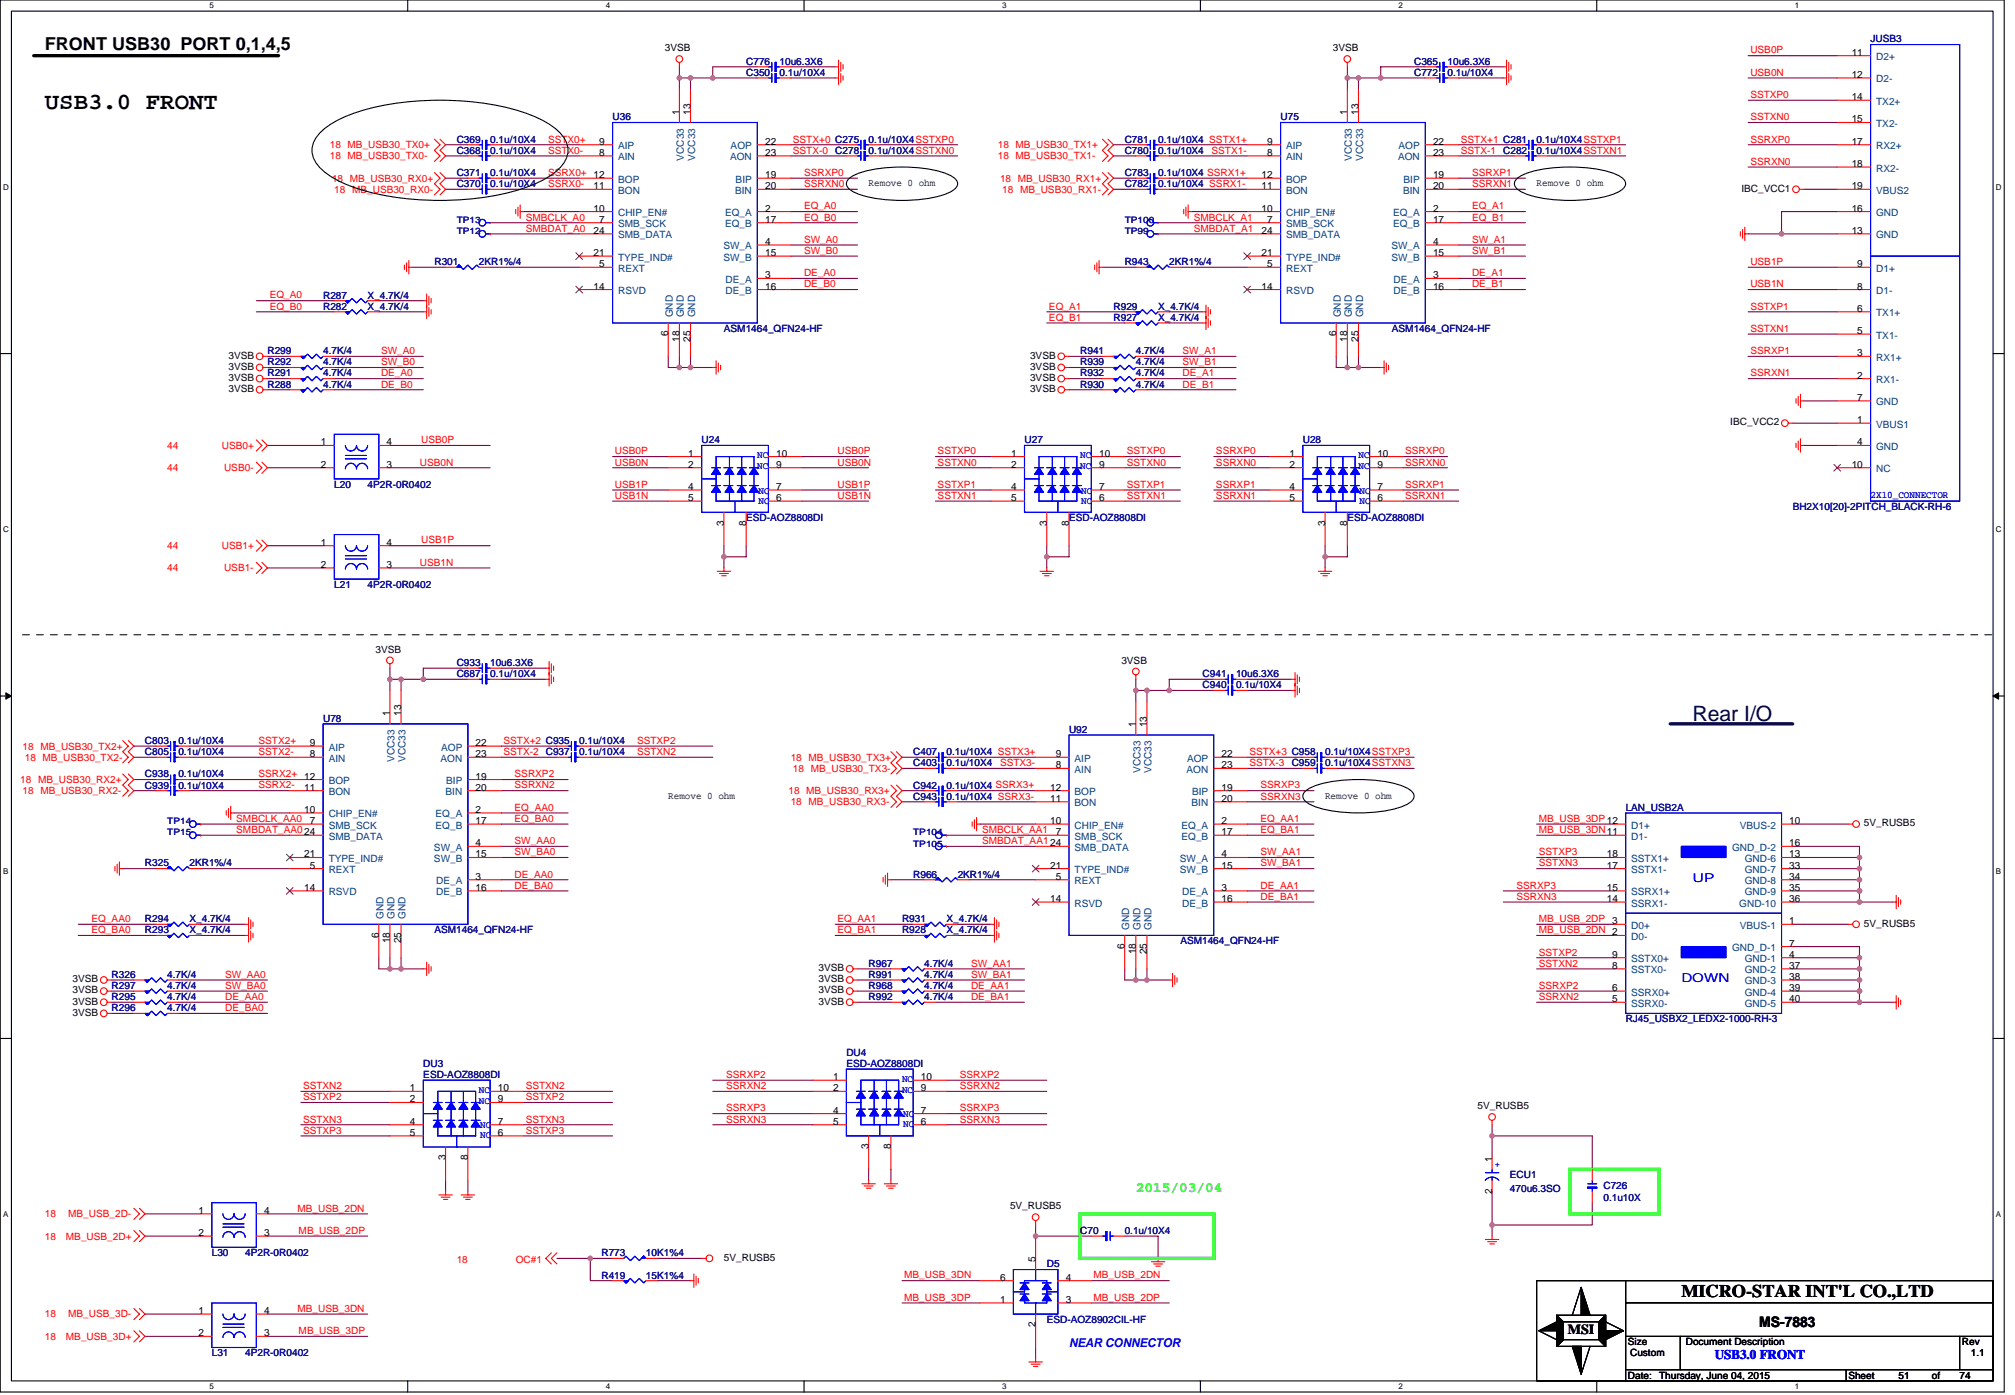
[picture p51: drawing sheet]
<svg xmlns="http://www.w3.org/2000/svg" width="294mm" height="204mm" viewBox="0 0 294 204" stroke-linecap="round" stroke-linejoin="round" font-family="sans-serif">
<defs><g id="words">
<text font-size="3.4" x="6.5" y="15.8">USB3.0 FRONT</text>
<text font-size="3.1" fill="#000040" x="247.1" y="105.2">Rear I/O</text>
<g font-size="2.6">
<text x="6.5" y="7.2">FRONT USB30 PORT 0,1,4,5</text>
<text x="245.5" y="189.3">MICRO-STAR INT'L CO.,LTD</text>
</g>
<text font-size="2.1" fill="#0f0" x="165.9" y="174.1">2015/03/04</text>
<text font-size="2.1" x="256.9" y="193.7">MS-7883</text>
<text font-size="2" x="228.9" y="194.7">MSI</text>
<text font-size="1.9" fill="#00f" x="250.4" y="198.4">USB3.0 FRONT</text>
<g font-size="1.8" fill="#00f">
<text x="247.1" y="128.8">UP</text>
<text x="245.5" y="143.4">DOWN</text>
<text x="156.1" y="196.7">NEAR CONNECTOR</text>
</g>
<g font-size="1.5">
<text x="97.1" y="7.5">3VSB</text>
<text x="194.6" y="7.5">3VSB</text>
<text x="270.4" y="8.1">11</text>
<text x="270.4" y="11.4">12</text>
<text x="99.2" y="16.7" transform="rotate(-90 99.2 16.7)">1</text>
<text x="100.8" y="16.7" transform="rotate(-90 100.8 16.7)">13</text>
<text x="196.7" y="16.7" transform="rotate(-90 196.7 16.7)">1</text>
<text x="198.4" y="16.7" transform="rotate(-90 198.4 16.7)">13</text>
<text x="270.4" y="14.6">14</text>
<text x="270.4" y="17.9">15</text>
<text x="87.5" y="22.8">8</text>
<text x="87.5" y="21.1">9</text>
<text x="111.7" y="21.1">22</text>
<text x="111.7" y="22.8">23</text>
<text x="185" y="22.8">8</text>
<text x="185" y="21.1">9</text>
<text x="209.3" y="21.1">22</text>
<text x="209.3" y="22.8">23</text>
<text x="270.4" y="21.1">17</text>
<text x="86.7" y="27.6">11</text>
<text x="111.7" y="27.6">20</text>
<text x="111.7" y="26">19</text>
<text x="126.8" y="27.2">Remove 0 ohm</text>
<text x="184.2" y="27.6">11</text>
<text x="184.2" y="26">12</text>
<text x="209.3" y="27.6">20</text>
<text x="209.3" y="26">19</text>
<text x="224.4" y="27.2">Remove 0 ohm</text>
<text x="254.3" y="28">IBC_VCC1</text>
<text x="270.4" y="24.4">18</text>
<text x="270.4" y="27.6">19</text>
<text x="86.7" y="30.9">10</text>
<text x="86.7" y="34.1">24</text>
<text x="87.5" y="32.5">7</text>
<text x="111.7" y="30.9">2</text>
<text x="111.7" y="32.5">17</text>
<text x="111.7" y="35.8">4</text>
<text x="184.2" y="30.9">10</text>
<text x="184.2" y="34.1">24</text>
<text x="185" y="32.5">7</text>
<text x="209.3" y="30.9">2</text>
<text x="209.3" y="32.5">17</text>
<text x="209.3" y="35.8">4</text>
<text x="270.4" y="34.1">13</text>
<text x="270.4" y="30.9">16</text>
<text x="86.7" y="37.4">21</text>
<text x="87.5" y="39">5</text>
<text x="111.7" y="40.6">3</text>
<text x="111.7" y="37.4">15</text>
<text x="184.2" y="37.4">21</text>
<text x="185" y="39">5</text>
<text x="209.3" y="40.6">3</text>
<text x="209.3" y="37.4">15</text>
<text x="271.2" y="39">9</text>
<text x="86.7" y="42.3">14</text>
<text x="111.7" y="42.3">16</text>
<text x="184.2" y="42.3">14</text>
<text x="209.3" y="42.3">16</text>
<text x="271.2" y="42.3">8</text>
<text x="271.2" y="45.5">6</text>
<text x="33.4" y="54">3VSB</text>
<text x="33.4" y="52.3">3VSB</text>
<text x="97.6" y="49.1" transform="rotate(-90 97.6 49.1)">6</text>
<text x="99.2" y="49.9" transform="rotate(-90 99.2 49.9)">18</text>
<text x="100.8" y="49.9" transform="rotate(-90 100.8 49.9)">25</text>
<text x="150.4" y="54">3VSB</text>
<text x="150.4" y="52.3">3VSB</text>
<text x="195.1" y="49.1" transform="rotate(-90 195.1 49.1)">6</text>
<text x="196.7" y="49.9" transform="rotate(-90 196.7 49.9)">18</text>
<text x="198.4" y="49.9" transform="rotate(-90 198.4 49.9)">25</text>
<text x="271.2" y="52">3</text>
<text x="271.2" y="48.8">5</text>
<text x="33.4" y="55.6">3VSB</text>
<text x="33.4" y="57.2">3VSB</text>
<text x="150.4" y="57.2">3VSB</text>
<text x="150.4" y="55.6">3VSB</text>
<text x="271.2" y="58.5">7</text>
<text x="271.2" y="55.3">2</text>
<text x="46.9" y="65">1</text>
<text x="56.4" y="65">4</text>
<text x="252.7" y="62.1">IBC_VCC2</text>
<text x="271.2" y="61.8">1</text>
<text x="271.2" y="65">4</text>
<text x="46.9" y="68.3">2</text>
<text x="56.4" y="68.3">3</text>
<text x="100.5" y="66.6">1</text>
<text x="100.5" y="71.5">4</text>
<text x="100.5" y="68.3">2</text>
<text x="113.3" y="71.5">7</text>
<text x="113.3" y="68.3">9</text>
<text x="113.3" y="66.6">10</text>
<text x="147.6" y="66.6">1</text>
<text x="147.6" y="71.5">4</text>
<text x="147.6" y="68.3">2</text>
<text x="160.5" y="71.5">7</text>
<text x="160.5" y="68.3">9</text>
<text x="160.5" y="66.6">10</text>
<text x="188.3" y="66.6">1</text>
<text x="188.3" y="71.5">4</text>
<text x="188.3" y="68.3">2</text>
<text x="201.1" y="71.5">7</text>
<text x="201.1" y="68.3">9</text>
<text x="201.1" y="66.6">10</text>
<text x="270.4" y="68.3">10</text>
<text x="100.5" y="73.1">5</text>
<text x="105.7" y="76.7" transform="rotate(-90 105.7 76.7)">3</text>
<text x="108.9" y="76.7" transform="rotate(-90 108.9 76.7)">8</text>
<text x="113.3" y="73.1">6</text>
<text x="147.6" y="73.1">5</text>
<text x="152.8" y="76.7" transform="rotate(-90 152.8 76.7)">3</text>
<text x="156.1" y="76.7" transform="rotate(-90 156.1 76.7)">8</text>
<text x="160.5" y="73.1">6</text>
<text x="188.3" y="73.1">5</text>
<text x="193.5" y="76.7" transform="rotate(-90 193.5 76.7)">3</text>
<text x="196.7" y="76.7" transform="rotate(-90 196.7 76.7)">8</text>
<text x="201.1" y="73.1">6</text>
<text x="46.9" y="79.6">1</text>
<text x="46.9" y="82.9">2</text>
<text x="56.4" y="79.6">4</text>
<text x="56.4" y="82.9">3</text>
<text x="54.8" y="95.3">3VSB</text>
<text x="163.7" y="96.9">3VSB</text>
<text x="56.9" y="104.5" transform="rotate(-90 56.9 104.5)">1</text>
<text x="58.6" y="104.5" transform="rotate(-90 58.6 104.5)">13</text>
<text x="165.8" y="106.2" transform="rotate(-90 165.8 106.2)">1</text>
<text x="167.5" y="106.2" transform="rotate(-90 167.5 106.2)">13</text>
<text x="45.2" y="110.5">8</text>
<text x="45.2" y="108.9">9</text>
<text x="69.5" y="108.9">22</text>
<text x="69.5" y="113.8">19</text>
<text x="69.5" y="110.5">23</text>
<text x="154.1" y="112.2">8</text>
<text x="154.1" y="110.5">9</text>
<text x="178.4" y="110.5">22</text>
<text x="178.4" y="112.2">23</text>
<text x="44.4" y="118.7">10</text>
<text x="44.4" y="115.4">11</text>
<text x="69.5" y="118.7">2</text>
<text x="69.5" y="115.4">20</text>
<text x="97.6" y="116.6">Remove 0 ohm</text>
<text x="153.3" y="117">11</text>
<text x="153.3" y="115.4">12</text>
<text x="178.4" y="117">20</text>
<text x="178.4" y="115.4">19</text>
<text x="193.5" y="116.6">Remove 0 ohm</text>
<text x="44.4" y="125.2">21</text>
<text x="45.2" y="120.3">7</text>
<text x="69.5" y="120.3">17</text>
<text x="69.5" y="125.2">15</text>
<text x="69.5" y="123.5">4</text>
<text x="153.3" y="120.3">10</text>
<text x="154.1" y="121.9">7</text>
<text x="178.4" y="120.3">2</text>
<text x="178.4" y="121.9">17</text>
<text x="178.4" y="125.2">4</text>
<text x="234.6" y="125.2">18</text>
<text x="261.3" y="120.3">10</text>
<text x="261.3" y="123.5">16</text>
<text x="261.3" y="125.2">13</text>
<text x="272.2" y="120.6">5V_RUSB5</text>
<text x="44.4" y="130">14</text>
<text x="45.2" y="126.8">5</text>
<text x="69.5" y="130">16</text>
<text x="69.5" y="128.4">3</text>
<text x="153.3" y="131.7">14</text>
<text x="153.3" y="126.8">21</text>
<text x="154.1" y="128.4">5</text>
<text x="178.4" y="131.7">16</text>
<text x="178.4" y="130">3</text>
<text x="178.4" y="126.8">15</text>
<text x="234.6" y="126.8">17</text>
<text x="234.6" y="130">15</text>
<text x="234.6" y="131.7">14</text>
<text x="261.3" y="126.8">33</text>
<text x="261.3" y="128.4">34</text>
<text x="261.3" y="130">35</text>
<text x="261.3" y="131.7">36</text>
<text x="55.3" y="136.9" transform="rotate(-90 55.3 136.9)">6</text>
<text x="56.9" y="137.7" transform="rotate(-90 56.9 137.7)">18</text>
<text x="58.6" y="137.7" transform="rotate(-90 58.6 137.7)">25</text>
<text x="235.4" y="134.9">3</text>
<text x="261.3" y="134.9">1</text>
<text x="272.2" y="135.3">5V_RUSB5</text>
<text x="10.6" y="143.4">3VSB</text>
<text x="119.5" y="143.4">3VSB</text>
<text x="119.5" y="141.8">3VSB</text>
<text x="164.2" y="138.5" transform="rotate(-90 164.2 138.5)">6</text>
<text x="165.8" y="139.3" transform="rotate(-90 165.8 139.3)">18</text>
<text x="167.5" y="139.3" transform="rotate(-90 167.5 139.3)">25</text>
<text x="235.4" y="141.4">8</text>
<text x="235.4" y="139.8">9</text>
<text x="261.3" y="138.2">7</text>
<text x="261.3" y="139.8">4</text>
<text x="261.3" y="141.4">37</text>
<text x="261.3" y="143">38</text>
<text x="10.6" y="145">3VSB</text>
<text x="10.6" y="146.6">3VSB</text>
<text x="10.6" y="148.3">3VSB</text>
<text x="119.5" y="146.6">3VSB</text>
<text x="119.5" y="145">3VSB</text>
<text x="235.4" y="146.3">5</text>
<text x="235.4" y="144.7">6</text>
<text x="261.3" y="144.7">39</text>
<text x="261.3" y="146.3">40</text>
<text x="59.9" y="159.3">1</text>
<text x="59.9" y="160.9">2</text>
<text x="72.7" y="160.9">9</text>
<text x="72.7" y="159.3">10</text>
<text x="121.6" y="157.7">1</text>
<text x="121.6" y="159.3">2</text>
<text x="134.5" y="159.3">9</text>
<text x="134.5" y="157.7">10</text>
<text x="215.8" y="161.9">5V_RUSB5</text>
<text x="59.9" y="164.2">4</text>
<text x="59.9" y="165.8">5</text>
<text x="72.7" y="165.8">6</text>
<text x="72.7" y="164.2">7</text>
<text x="121.6" y="162.6">4</text>
<text x="121.6" y="164.2">5</text>
<text x="126.8" y="167.8" transform="rotate(-90 126.8 167.8)">3</text>
<text x="130.1" y="167.8" transform="rotate(-90 130.1 167.8)">8</text>
<text x="134.5" y="164.2">6</text>
<text x="134.5" y="162.6">7</text>
<text x="65.1" y="169.4" transform="rotate(-90 65.1 169.4)">3</text>
<text x="68.3" y="169.4" transform="rotate(-90 68.3 169.4)">8</text>
<text x="217.9" y="169.6" transform="rotate(-90 217.9 169.6)">1</text>
<text x="29" y="177.2">1</text>
<text x="38.6" y="177.2">4</text>
<text x="147.5" y="176.5">5V_RUSB5</text>
<text x="217.9" y="174.3" transform="rotate(-90 217.9 174.3)">2</text>
<text x="29" y="180.4">2</text>
<text x="38.6" y="180.4">3</text>
<text x="105.7" y="184">5V_RUSB5</text>
<text x="151.2" y="184.2" transform="rotate(-90 151.2 184.2)">5</text>
<text x="29" y="191.8">1</text>
<text x="38.6" y="191.8">4</text>
<text x="146" y="186.9">6</text>
<text x="146" y="190.2">1</text>
<text x="155.6" y="186.9">4</text>
<text x="155.6" y="190.2">3</text>
<text x="29" y="195.1">2</text>
<text x="38.6" y="195.1">3</text>
<text x="151.2" y="193.8" transform="rotate(-90 151.2 193.8)">2</text>
<text x="237.7" y="196.4">Size</text>
<text x="246.2" y="196.4">Document Description</text>
<text x="286.5" y="196.4">Rev</text>
<text x="237.7" y="201.3">Date:</text>
<text x="238" y="198">Custom</text>
<text x="242.3" y="201.3">Thursday, June 04, 2015</text>
<text x="269.9" y="201.3">Sheet</text>
<text x="277.2" y="201.3">51</text>
<text x="282.1" y="201.3">of</text>
<text x="286.1" y="201.3">74</text>
<text x="287.8" y="198">1.1</text>
</g>
<g font-size="1.5" fill="#000080">
<text x="109" y="11.1">C350</text>
<text x="109" y="9.4">C776</text>
<text x="113.8" y="11.1">0.1u/10X4</text>
<text x="113.8" y="9.4">10u6.3X6</text>
<text x="206.5" y="9.4">C365</text>
<text x="206.5" y="11.1">C772</text>
<text x="211.4" y="9.4">10u6.3X6</text>
<text x="211.4" y="11.1">0.1u/10X4</text>
<text x="273.1" y="6.2">JUSB3</text>
<text x="89.4" y="17.6">U36</text>
<text x="187" y="17.6">U75</text>
<text x="66.7" y="20.8">C369</text>
<text x="66.7" y="22.4">C368</text>
<text x="71.6" y="20.8">0.1u/10X4</text>
<text x="71.6" y="22.4">0.1u/10X4</text>
<text x="122" y="22.4">C278</text>
<text x="126.8" y="22.4">0.1u/10X4SSTXN0</text>
<text x="126.8" y="20.8">0.1u/10X4SSTXP0</text>
<text x="164.2" y="22.4">C780</text>
<text x="164.2" y="20.8">C781</text>
<text x="169.1" y="22.4">0.1u/10X4</text>
<text x="169.1" y="20.8">0.1u/10X4 SSTX1+</text>
<text x="219.5" y="22.4">C282</text>
<text x="224.4" y="20.8">0.1u/10X4SSTXP1</text>
<text x="224.4" y="22.4">0.1u/10X4SSTXN1</text>
<text x="66.7" y="27.3">C370</text>
<text x="66.7" y="25.7">C371</text>
<text x="71.6" y="27.3">0.1u/10X4</text>
<text x="71.6" y="25.7">0.1u/10X4</text>
<text x="164.2" y="25.7">C783</text>
<text x="164.2" y="27.3">C782</text>
<text x="169.1" y="25.7">0.1u/10X4 SSRX1+</text>
<text x="169.1" y="27.3">0.1u/10X4 SSRX1-</text>
<text x="63.4" y="38.7">R301</text>
<text x="69.9" y="38.7">2KR1%/4</text>
<text x="164.2" y="38.7">R943</text>
<text x="170.7" y="38.7">2KR1%/4</text>
<text x="47.2" y="43.6">R287</text>
<text x="47.2" y="45.2">R282</text>
<text x="53.7" y="43.6">X_4.7K/4</text>
<text x="53.7" y="45.2">X_4.7K/4</text>
<text x="162.6" y="46.8">R927</text>
<text x="162.6" y="45.2">R929</text>
<text x="169.1" y="46.8">X_4.7K/4</text>
<text x="169.1" y="45.2">X_4.7K/4</text>
<text x="39.1" y="51.7">R299</text>
<text x="39.1" y="53.3">R292</text>
<text x="47.2" y="51.7">4.7K/4</text>
<text x="47.2" y="53.3">4.7K/4</text>
<text x="105.7" y="48.5">ASM1464_QFN24-HF</text>
<text x="157.7" y="53.3">R939</text>
<text x="157.7" y="51.7">R941</text>
<text x="165.8" y="53.3">4.7K/4</text>
<text x="165.8" y="51.7">4.7K/4</text>
<text x="203.2" y="48.5">ASM1464_QFN24-HF</text>
<text x="39.1" y="56.6">R288</text>
<text x="39.1" y="55">R291</text>
<text x="47.2" y="56.6">4.7K/4</text>
<text x="47.2" y="55">4.7K/4</text>
<text x="157.7" y="56.6">R930</text>
<text x="157.7" y="55">R932</text>
<text x="165.8" y="56.6">4.7K/4</text>
<text x="165.8" y="55">4.7K/4</text>
<text x="102.5" y="64.7">U24</text>
<text x="149.6" y="64.7">U27</text>
<text x="190.2" y="64.7">U28</text>
<text x="48.8" y="71.2">L20</text>
<text x="53.7" y="71.2">4P2R-0R0402</text>
<text x="109" y="76.1">ESD-AOZ8808DI</text>
<text x="156.1" y="76.1">ESD-AOZ8808DI</text>
<text x="196.7" y="76.1">ESD-AOZ8808DI</text>
<text x="261.8" y="74.5">BH2X10[20]-2PITCH_BLACK-RH-6</text>
<text x="48.8" y="85.8">L21</text>
<text x="53.7" y="85.8">4P2R-0R0402</text>
<text x="66.7" y="98.8">C687</text>
<text x="66.7" y="97.2">C933</text>
<text x="71.6" y="98.8">0.1u/10X4</text>
<text x="71.6" y="97.2">10u6.3X6</text>
<text x="175.6" y="100.5">C940</text>
<text x="175.6" y="98.8">C941</text>
<text x="180.5" y="100.5">0.1u/10X4</text>
<text x="180.5" y="98.8">10u6.3X6</text>
<text x="47.2" y="105.3">U78</text>
<text x="156.1" y="107">U92</text>
<text x="21.2" y="108.6">C803</text>
<text x="21.2" y="113.5">C938</text>
<text x="21.2" y="110.2">C805</text>
<text x="26" y="108.6">0.1u/10X4</text>
<text x="26" y="113.5">0.1u/10X4</text>
<text x="26" y="110.2">0.1u/10X4</text>
<text x="79.7" y="110.2">C937</text>
<text x="84.6" y="110.2">0.1u/10X4</text>
<text x="84.6" y="108.6">0.1u/10X4</text>
<text x="133.3" y="110.2">C407</text>
<text x="133.3" y="111.8">C403</text>
<text x="138.2" y="110.2">0.1u/10X4 SSTX3+</text>
<text x="138.2" y="111.8">0.1u/10X4</text>
<text x="188.6" y="111.8">C959</text>
<text x="193.5" y="110.2">0.1u/10X4SSTXP3</text>
<text x="193.5" y="111.8">0.1u/10X4SSTXN3</text>
<text x="21.2" y="115.1">C939</text>
<text x="26" y="115.1">0.1u/10X4</text>
<text x="133.3" y="115.1">C942</text>
<text x="133.3" y="116.7">C943</text>
<text x="138.2" y="115.1">0.1u/10X4 SSRX3+</text>
<text x="138.2" y="116.7">0.1u/10X4 SSRX3-</text>
<text x="237.4" y="118.4">LAN_USB2A</text>
<text x="21.2" y="126.5">R325</text>
<text x="27.7" y="126.5">2KR1%/4</text>
<text x="133.3" y="128.1">R966</text>
<text x="139.8" y="128.1">2KR1%/4</text>
<text x="21.2" y="134.6">R294</text>
<text x="21.2" y="136.2">R293</text>
<text x="27.7" y="134.6">X_4.7K/4</text>
<text x="27.7" y="136.2">X_4.7K/4</text>
<text x="63.4" y="136.2">ASM1464_QFN24-HF</text>
<text x="131.7" y="136.2">R928</text>
<text x="131.7" y="134.6">R931</text>
<text x="138.2" y="136.2">X_4.7K/4</text>
<text x="138.2" y="134.6">X_4.7K/4</text>
<text x="172.4" y="137.9">ASM1464_QFN24-HF</text>
<text x="16.3" y="142.7">R326</text>
<text x="24.4" y="142.7">4.7K/4</text>
<text x="126.8" y="142.7">R991</text>
<text x="126.8" y="141.1">R967</text>
<text x="135" y="142.7">4.7K/4</text>
<text x="135" y="141.1">4.7K/4</text>
<text x="16.3" y="144.4">R297</text>
<text x="16.3" y="146">R295</text>
<text x="16.3" y="147.6">R296</text>
<text x="24.4" y="144.4">4.7K/4</text>
<text x="24.4" y="146">4.7K/4</text>
<text x="24.4" y="147.6">4.7K/4</text>
<text x="126.8" y="146">R992</text>
<text x="126.8" y="144.4">R968</text>
<text x="135" y="146">4.7K/4</text>
<text x="135" y="144.4">4.7K/4</text>
<text x="237.4" y="149.2">RJ45_USBX2_LEDX2-1000-RH-3</text>
<text x="61.8" y="155.7">DU3</text>
<text x="123.6" y="154.1">DU4</text>
<text x="123.6" y="155.7">ESD-AOZ8808DI</text>
<text x="61.8" y="157.4">ESD-AOZ8808DI</text>
<text x="220.5" y="172">ECU1</text>
<text x="220.5" y="173.9">470u6.3SO</text>
<text x="234.1" y="173.6">C726</text>
<text x="234.1" y="175.2">0.1u10X</text>
<text x="30.9" y="183.4">L30</text>
<text x="35.8" y="183.4">4P2R-0R0402</text>
<text x="87.8" y="183.4">R773</text>
<text x="94.3" y="183.4">10K1%4</text>
<text x="152.8" y="185">D5</text>
<text x="157.7" y="180.1">C70</text>
<text x="164.2" y="180.1">0.1u/10X4</text>
<text x="87.8" y="186.6">R419</text>
<text x="94.3" y="186.6">15K1%4</text>
<text x="152.8" y="193.1">ESD-AOZ8902CIL-HF</text>
<text x="30.9" y="198">L31</text>
<text x="35.8" y="198">4P2R-0R0402</text>
</g>
<g font-size="1.5" fill="#f00">
<text x="255.6" y="7.8">USB0P</text>
<text x="255.6" y="11.1">USB0N</text>
<text x="255.6" y="17.6">SSTXN0</text>
<text x="255.6" y="14.3">SSTXP0</text>
<text x="48.2" y="23.3">18 MB_USB30_TX0-</text>
<text x="48.2" y="21.6">18 MB_USB30_TX0+</text>
<text x="80" y="22.4">SSTX0-</text>
<text x="80" y="20.8">SSTX0+</text>
<text x="115.8" y="20.8">SSTX+0 C275</text>
<text x="115.8" y="22.4">SSTX-0</text>
<text x="145.7" y="23.3">18 MB_USB30_TX1-</text>
<text x="145.7" y="21.6">18 MB_USB30_TX1+</text>
<text x="176.9" y="22.4">SSTX1-</text>
<text x="213.3" y="22.4">SSTX-1</text>
<text x="213.3" y="20.8">SSTX+1 C281</text>
<text x="255.6" y="20.8">SSRXP0</text>
<text x="48.5" y="26.5">18 MB_USB30_RX0+</text>
<text x="48.8" y="28.1">18 MB_USB30_RX0-</text>
<text x="80" y="25.7">SSRX0+ 12</text>
<text x="80" y="27.3">SSRX0-</text>
<text x="117.4" y="27.3">SSRXN0</text>
<text x="117.4" y="25.7">SSRXP0</text>
<text x="146" y="26.5">18 MB_USB30_RX1+</text>
<text x="146.3" y="28.1">18 MB_USB30_RX1-</text>
<text x="214.9" y="27.3">SSRXN1</text>
<text x="214.9" y="25.7">SSRXP1</text>
<text x="255.6" y="24.1">SSRXN0</text>
<text x="76.8" y="32.2">SMBCLK_A0</text>
<text x="76.8" y="33.8">SMBDAT_A0</text>
<text x="117.4" y="30.6">EQ_A0</text>
<text x="117.4" y="32.2">EQ_B0</text>
<text x="117.4" y="35.4">SW_A0</text>
<text x="174.3" y="32.2">SMBCLK_A1</text>
<text x="174.3" y="33.8">SMBDAT_A1</text>
<text x="214.9" y="32.2">EQ_B1</text>
<text x="214.9" y="35.4">SW_A1</text>
<text x="214.9" y="30.6">EQ_A1</text>
<text x="117.4" y="37.1">SW_B0</text>
<text x="117.4" y="40.3">DE_A0</text>
<text x="117.4" y="41.9">DE_B0</text>
<text x="214.9" y="37.1">SW_B1</text>
<text x="214.9" y="41.9">DE_B1</text>
<text x="214.9" y="40.3">DE_A1</text>
<text x="255.6" y="38.7">USB1P</text>
<text x="255.6" y="41.9">USB1N</text>
<text x="39.4" y="43.6">EQ_A0</text>
<text x="39.4" y="45.2">EQ_B0</text>
<text x="153.2" y="45.2">EQ_A1</text>
<text x="153.2" y="46.8">EQ_B1</text>
<text x="255.6" y="45.2">SSTXP1</text>
<text x="55.6" y="53.3">SW_B0</text>
<text x="55.6" y="51.7">SW_A0</text>
<text x="172.7" y="53.3">SW_B1</text>
<text x="172.7" y="51.7">SW_A1</text>
<text x="255.6" y="51.7">SSRXP1</text>
<text x="255.6" y="48.4">SSTXN1</text>
<text x="55.6" y="54.9">DE_A0</text>
<text x="55.6" y="56.6">DE_B0</text>
<text x="172.7" y="56.6">DE_B1</text>
<text x="172.7" y="54.9">DE_A1</text>
<text x="255.6" y="54.9">SSRXN1</text>
<text x="24.4" y="65.5">44</text>
<text x="32.4" y="65.5">USB0+</text>
<text x="61.5" y="64.7">USB0P</text>
<text x="24.4" y="68.8">44</text>
<text x="32.7" y="68.8">USB0-</text>
<text x="61.3" y="68">USB0N</text>
<text x="89.8" y="71.2">USB1P</text>
<text x="89.8" y="66.3">USB0P</text>
<text x="89.8" y="68">USB0N</text>
<text x="122.3" y="66.3">USB0P</text>
<text x="122.3" y="68">USB0N</text>
<text x="122.3" y="71.2">USB1P</text>
<text x="136.9" y="71.2">SSTXP1</text>
<text x="136.9" y="68">SSTXN0</text>
<text x="136.9" y="66.3">SSTXP0</text>
<text x="164.5" y="71.2">SSTXP1</text>
<text x="164.5" y="68">SSTXN0</text>
<text x="164.5" y="66.3">SSTXP0</text>
<text x="177.6" y="66.3">SSRXP0</text>
<text x="177.6" y="68">SSRXN0</text>
<text x="177.6" y="71.2">SSRXP1</text>
<text x="205.2" y="66.3">SSRXP0</text>
<text x="205.2" y="68">SSRXN0</text>
<text x="205.2" y="71.2">SSRXP1</text>
<text x="89.8" y="72.8">USB1N</text>
<text x="122.3" y="72.8">USB1N</text>
<text x="136.9" y="72.8">SSTXN1</text>
<text x="164.5" y="72.8">SSTXN1</text>
<text x="177.6" y="72.8">SSRXN1</text>
<text x="205.2" y="72.8">SSRXN1</text>
<text x="24.4" y="80.1">44</text>
<text x="24.4" y="83.4">44</text>
<text x="32.4" y="80.1">USB1+</text>
<text x="32.7" y="83.4">USB1-</text>
<text x="61.3" y="82.6">USB1N</text>
<text x="61.5" y="79.3">USB1P</text>
<text x="3.3" y="109.4">18 MB_USB30_TX2+</text>
<text x="3.6" y="111">18 MB_USB30_TX2-</text>
<text x="37.8" y="113.5">SSRX2+ 12</text>
<text x="37.8" y="110.2">SSTX2-</text>
<text x="37.8" y="108.6">SSTX2+</text>
<text x="73.5" y="108.6">SSTX+2 C935</text>
<text x="73.5" y="110.2">SSTX-2</text>
<text x="75.1" y="113.5">SSRXP2</text>
<text x="93" y="110.2">SSTXN2</text>
<text x="93" y="108.6">SSTXP2</text>
<text x="115.5" y="111">18 MB_USB30_TX3+</text>
<text x="115.8" y="112.7">18 MB_USB30_TX3-</text>
<text x="146" y="111.8">SSTX3-</text>
<text x="182.4" y="111.8">SSTX-3</text>
<text x="182.4" y="110.2">SSTX+3 C958</text>
<text x="3" y="114.3">18 MB_USB30_RX2+</text>
<text x="3.3" y="115.9">18 MB_USB30_RX2-</text>
<text x="34.5" y="120">SMBCLK_AA0</text>
<text x="37.8" y="115.1">SSRX2-</text>
<text x="75.1" y="118.3">EQ_AA0</text>
<text x="75.1" y="120">EQ_BA0</text>
<text x="75.1" y="115.1">SSRXN2</text>
<text x="115.1" y="115.9">18 MB_USB30_RX3+</text>
<text x="115.5" y="117.5">18 MB_USB30_RX3-</text>
<text x="184.1" y="120">EQ_AA1</text>
<text x="184.1" y="116.7">SSRXN3</text>
<text x="184.1" y="115.1">SSRXP3</text>
<text x="224.7" y="120">MB_USB_3DP12</text>
<text x="34.5" y="121.6">SMBDAT_AA024</text>
<text x="75.1" y="123.2">SW_AA0</text>
<text x="75.1" y="124.8">SW_BA0</text>
<text x="143.4" y="121.6">SMBCLK_AA1</text>
<text x="143.4" y="123.2">SMBDAT_AA124</text>
<text x="184.1" y="121.6">EQ_BA1</text>
<text x="184.1" y="124.8">SW_AA1</text>
<text x="224.7" y="121.6">MB_USB_3DN11</text>
<text x="224.7" y="124.8">SSTXP3</text>
<text x="75.1" y="128.1">DE_AA0</text>
<text x="75.1" y="129.7">DE_BA0</text>
<text x="184.1" y="126.5">SW_BA1</text>
<text x="184.1" y="131.3">DE_BA1</text>
<text x="184.1" y="129.7">DE_AA1</text>
<text x="221.4" y="131.3">SSRXN3</text>
<text x="221.4" y="129.7">SSRXP3</text>
<text x="224.7" y="126.5">SSTXN3</text>
<text x="13.4" y="134.6">EQ_AA0</text>
<text x="13.4" y="136.2">EQ_BA0</text>
<text x="122.3" y="134.6">EQ_AA1</text>
<text x="122.3" y="136.2">EQ_BA1</text>
<text x="224.7" y="136.2">MB_USB_2DN 2</text>
<text x="224.7" y="134.6">MB_USB_2DP</text>
<text x="32.9" y="142.7">SW_AA0</text>
<text x="141.8" y="142.7">SW_BA1</text>
<text x="141.8" y="141.1">SW_AA1</text>
<text x="224.7" y="141.1">SSTXN2</text>
<text x="224.7" y="139.5">SSTXP2</text>
<text x="32.9" y="146">DE_AA0</text>
<text x="32.9" y="147.6">DE_BA0</text>
<text x="32.9" y="144.4">SW_BA0</text>
<text x="141.8" y="146">DE_BA1</text>
<text x="141.8" y="144.4">DE_AA1</text>
<text x="224.7" y="144.4">SSRXP2</text>
<text x="224.7" y="146">SSRXN2</text>
<text x="44.3" y="160.6">SSTXP2</text>
<text x="44.3" y="159">SSTXN2</text>
<text x="76.8" y="160.6">SSTXP2</text>
<text x="76.8" y="159">SSTXN2</text>
<text x="106" y="157.4">SSRXP2</text>
<text x="106" y="159">SSRXN2</text>
<text x="140.2" y="157.4">SSRXP2</text>
<text x="140.2" y="159">SSRXN2</text>
<text x="44.3" y="165.5">SSTXP3</text>
<text x="44.3" y="163.9">SSTXN3</text>
<text x="76.8" y="165.5">SSTXP3</text>
<text x="76.8" y="163.9">SSTXN3</text>
<text x="106" y="162.2">SSRXP3</text>
<text x="106" y="163.9">SSRXN3</text>
<text x="140.2" y="162.2">SSRXP3</text>
<text x="140.2" y="163.9">SSRXN3</text>
<text x="6.5" y="177.7">18</text>
<text x="10" y="177.7">MB_USB_2D-</text>
<text x="43.4" y="176.9">MB_USB_2DN</text>
<text x="6.5" y="180.9">18</text>
<text x="9.6" y="180.9">MB_USB_2D+</text>
<text x="43.6" y="180.1">MB_USB_2DP</text>
<text x="66.7" y="184.4">18</text>
<text x="75.3" y="184.4">OC#1</text>
<text x="43.4" y="191.5">MB_USB_3DN</text>
<text x="132" y="189.9">MB_USB_3DP</text>
<text x="132" y="186.6">MB_USB_3DN</text>
<text x="159.7" y="186.6">MB_USB_2DN</text>
<text x="159.7" y="189.9">MB_USB_2DP</text>
<text x="6.5" y="195.6">18</text>
<text x="6.5" y="192.3">18</text>
<text x="9.6" y="195.6">MB_USB_3D+</text>
<text x="10" y="192.3">MB_USB_3D-</text>
<text x="43.6" y="194.7">MB_USB_3DP</text>
</g>
<g font-size="1.5" fill="#004080">
<text x="274" y="8.8">D2+</text>
<text x="274" y="12">D2-</text>
<text x="274" y="15.3">TX2+</text>
<text x="90.3" y="23.4">AIN</text>
<text x="90.3" y="21.8">AIP</text>
<text x="99.9" y="23.4" transform="rotate(-90 99.9 23.4)">VCC33</text>
<text x="101.5" y="23.4" transform="rotate(-90 101.5 23.4)">VCC33</text>
<text x="106.6" y="23.4">AON</text>
<text x="106.7" y="21.8">AOP</text>
<text x="187.8" y="23.4">AIN</text>
<text x="187.8" y="21.8">AIP</text>
<text x="197.4" y="23.4" transform="rotate(-90 197.4 23.4)">VCC33</text>
<text x="199" y="23.4" transform="rotate(-90 199 23.4)">VCC33</text>
<text x="204.1" y="23.4">AON</text>
<text x="204.2" y="21.8">AOP</text>
<text x="274" y="18.5">TX2-</text>
<text x="274" y="21.8">RX2+</text>
<text x="90.3" y="28.3">BON</text>
<text x="90.3" y="26.7">BOP</text>
<text x="107.3" y="28.3">BIN</text>
<text x="107.4" y="26.7">BIP</text>
<text x="187.8" y="28.3">BON</text>
<text x="187.8" y="26.7">BOP</text>
<text x="204.9" y="28.3">BIN</text>
<text x="205" y="26.7">BIP</text>
<text x="274" y="25">RX2-</text>
<text x="274" y="28.3">VBUS2</text>
<text x="90.3" y="31.5">CHIP_EN#</text>
<text x="90.3" y="33.2">SMB_SCK</text>
<text x="90.3" y="34.8">SMB_DATA</text>
<text x="105.9" y="31.5">EQ_A</text>
<text x="105.9" y="33.2">EQ_B</text>
<text x="187.8" y="31.5">CHIP_EN#</text>
<text x="187.8" y="33.2">SMB_SCK</text>
<text x="187.8" y="34.8">SMB_DATA</text>
<text x="203.4" y="31.5">EQ_A</text>
<text x="203.4" y="33.2">EQ_B</text>
<text x="274" y="34.8">GND</text>
<text x="274" y="31.5">GND</text>
<text x="90.3" y="38">TYPE_IND#</text>
<text x="90.3" y="39.7">REXT</text>
<text x="105.6" y="38">SW_B</text>
<text x="105.6" y="36.4">SW_A</text>
<text x="106" y="41.3">DE_A</text>
<text x="187.8" y="38">TYPE_IND#</text>
<text x="187.8" y="39.7">REXT</text>
<text x="203.2" y="38">SW_B</text>
<text x="203.2" y="36.4">SW_A</text>
<text x="203.5" y="41.3">DE_A</text>
<text x="274" y="39.7">D1+</text>
<text x="90.3" y="42.9">RSVD</text>
<text x="98.2" y="46.3" transform="rotate(-90 98.2 46.3)">GND</text>
<text x="99.9" y="46.3" transform="rotate(-90 99.9 46.3)">GND</text>
<text x="101.5" y="46.3" transform="rotate(-90 101.5 46.3)">GND</text>
<text x="106" y="42.9">DE_B</text>
<text x="187.8" y="42.9">RSVD</text>
<text x="195.8" y="46.3" transform="rotate(-90 195.8 46.3)">GND</text>
<text x="197.4" y="46.3" transform="rotate(-90 197.4 46.3)">GND</text>
<text x="199" y="46.3" transform="rotate(-90 199 46.3)">GND</text>
<text x="203.5" y="42.9">DE_B</text>
<text x="274" y="42.9">D1-</text>
<text x="274" y="46.2">TX1+</text>
<text x="274" y="52.7">RX1+</text>
<text x="274" y="49.4">TX1-</text>
<text x="274" y="59.2">GND</text>
<text x="274" y="55.9">RX1-</text>
<text x="274" y="62.4">VBUS1</text>
<text x="274" y="65.7">GND</text>
<text x="274" y="68.9">NC</text>
<text x="48" y="111.2">AIN</text>
<text x="48" y="109.6">AIP</text>
<text x="57.6" y="111.2" transform="rotate(-90 57.6 111.2)">VCC33</text>
<text x="59.2" y="111.2" transform="rotate(-90 59.2 111.2)">VCC33</text>
<text x="64.3" y="111.2">AON</text>
<text x="64.4" y="109.6">AOP</text>
<text x="156.9" y="112.8">AIN</text>
<text x="156.9" y="111.2">AIP</text>
<text x="166.5" y="112.8" transform="rotate(-90 166.5 112.8)">VCC33</text>
<text x="168.1" y="112.8" transform="rotate(-90 168.1 112.8)">VCC33</text>
<text x="173.3" y="112.8">AON</text>
<text x="173.3" y="111.2">AOP</text>
<text x="48" y="119.3">CHIP_EN#</text>
<text x="48" y="116.1">BON</text>
<text x="48" y="114.4">BOP</text>
<text x="63.6" y="119.3">EQ_A</text>
<text x="65.1" y="116.1">BIN</text>
<text x="65.2" y="114.4">BIP</text>
<text x="156.9" y="117.7">BON</text>
<text x="156.9" y="116.1">BOP</text>
<text x="174" y="117.7">BIN</text>
<text x="174.1" y="116.1">BIP</text>
<text x="48" y="125.8">TYPE_IND#</text>
<text x="48" y="120.9">SMB_SCK</text>
<text x="48" y="122.6">SMB_DATA</text>
<text x="63.4" y="125.8">SW_B</text>
<text x="63.4" y="124.2">SW_A</text>
<text x="63.6" y="120.9">EQ_B</text>
<text x="156.9" y="120.9">CHIP_EN#</text>
<text x="156.9" y="122.6">SMB_SCK</text>
<text x="156.9" y="124.2">SMB_DATA</text>
<text x="172.3" y="125.8">SW_A</text>
<text x="172.5" y="120.9">EQ_A</text>
<text x="172.5" y="122.6">EQ_B</text>
<text x="238.2" y="125.8">SSTX1+</text>
<text x="238.2" y="122.6">D1-</text>
<text x="238.2" y="120.9">D1+</text>
<text x="252.9" y="124.2">GND_D-2</text>
<text x="254.1" y="120.9">VBUS-2</text>
<text x="254.8" y="125.8">GND-6</text>
<text x="48" y="130.7">RSVD</text>
<text x="48" y="127.5">REXT</text>
<text x="63.7" y="130.7">DE_B</text>
<text x="63.7" y="129.1">DE_A</text>
<text x="156.9" y="127.5">TYPE_IND#</text>
<text x="156.9" y="129.1">REXT</text>
<text x="172.3" y="127.5">SW_B</text>
<text x="172.6" y="130.7">DE_A</text>
<text x="238.2" y="127.5">SSTX1-</text>
<text x="238.2" y="130.7">SSRX1+</text>
<text x="254.8" y="127.5">GND-7</text>
<text x="254.8" y="129.1">GND-8</text>
<text x="254.8" y="130.7">GND-9</text>
<text x="56" y="134.1" transform="rotate(-90 56 134.1)">GND</text>
<text x="57.6" y="134.1" transform="rotate(-90 57.6 134.1)">GND</text>
<text x="59.2" y="134.1" transform="rotate(-90 59.2 134.1)">GND</text>
<text x="156.9" y="132.3">RSVD</text>
<text x="164.9" y="135.7" transform="rotate(-90 164.9 135.7)">GND</text>
<text x="166.5" y="135.7" transform="rotate(-90 166.5 135.7)">GND</text>
<text x="168.1" y="135.7" transform="rotate(-90 168.1 135.7)">GND</text>
<text x="172.6" y="132.3">DE_B</text>
<text x="238.2" y="137.2">D0-</text>
<text x="238.2" y="135.6">D0+</text>
<text x="238.2" y="132.3">SSRX1-</text>
<text x="254" y="132.3">GND-10</text>
<text x="254.1" y="135.6">VBUS-1</text>
<text x="238.2" y="142.1">SSTX0-</text>
<text x="238.2" y="140.5">SSTX0+</text>
<text x="252.9" y="138.8">GND_D-1</text>
<text x="254.8" y="140.5">GND-1</text>
<text x="254.8" y="142.1">GND-2</text>
<text x="254.8" y="143.7">GND-3</text>
<text x="238.2" y="147">SSRX0-</text>
<text x="238.2" y="145.3">SSRX0+</text>
<text x="254.8" y="145.3">GND-4</text>
<text x="254.8" y="147">GND-5</text>
</g>
<g font-size="1.5" fill="#00f">
<text x="110.6" y="66.8">NC</text>
<text x="110.6" y="68.5">NC</text>
<text x="157.7" y="66.8">NC</text>
<text x="157.7" y="68.5">NC</text>
<text x="198.4" y="66.8">NC</text>
<text x="198.4" y="68.5">NC</text>
<text x="110.7" y="72">NC</text>
<text x="110.7" y="73.5">NC</text>
<text x="157.9" y="72">NC</text>
<text x="157.9" y="73.5">NC</text>
<text x="198.5" y="72">NC</text>
<text x="198.5" y="73.5">NC</text>
<text x="273.1" y="72.7">2X10_CONNECTOR</text>
<text x="69.9" y="159.5">NC</text>
<text x="69.9" y="161.1">NC</text>
<text x="131.7" y="157.9">NC</text>
<text x="131.7" y="159.5">NC</text>
<text x="70.1" y="164.7">NC</text>
<text x="70.1" y="166.2">NC</text>
<text x="131.9" y="163.1">NC</text>
<text x="131.9" y="164.5">NC</text>
<text x="218.3" y="169.6" transform="rotate(90 218.3 169.6)">+</text>
</g>
<g font-size="1.3" fill="#000080">
<text x="66.7" y="32.5">TP13</text>
<text x="66.7" y="34.2">TP12</text>
<text x="164.2" y="34.2">TP99</text>
<text x="164.2" y="32.5">TP100</text>
<text x="24.4" y="120.3">TP14</text>
<text x="24.4" y="121.9">TP15</text>
<text x="133.3" y="121.9">TP104</text>
<text x="133.3" y="123.6">TP105</text>
</g>
<g font-size="1.2">
<text x="30.6" y="1.2">5</text>
<text x="88.5" y="1.2">4</text>
<text x="146.3" y="1.2">3</text>
<text x="204.2" y="1.2">2</text>
<text x="262.1" y="1.2">1</text>
<text x=".4" y="27.7">D</text>
<text x="291.4" y="27.7">D</text>
<text x=".4" y="77.7">C</text>
<text x="291.4" y="77.7">C</text>
<text x=".4" y="127.6">B</text>
<text x="291.4" y="127.6">B</text>
<text x=".4" y="177.6">A</text>
<text x="291.4" y="177.6">A</text>
<text x="30.6" y="202.8">5</text>
<text x="88.5" y="202.8">4</text>
<text x="146.3" y="202.8">3</text>
<text x="204.2" y="202.8">2</text>
<text x="262.1" y="202.8">1</text>
</g>
</g></defs>
<path d="M0 0h292.6v203.2h-292.6zM1.7 1.6h289.3v200h-289.3z" fill="none" stroke="#000" stroke-width=".16"/>
<g fill="#fff">
<path d="M30.6 .2h.6v1.3h-.6z"/>
<path d="M30.6 201.7h.6v1.3h-.6z"/>
</g>
<path d="M59.5 0v1.6M59.5 201.6v1.6" fill="none" stroke="#000" stroke-width=".16"/>
<g fill="#fff">
<path d="M88.5 .2h.6v1.3h-.6z"/>
<path d="M88.5 201.7h.6v1.3h-.6z"/>
</g>
<path d="M117.4 0v1.6M117.4 201.6v1.6" fill="none" stroke="#000" stroke-width=".16"/>
<g fill="#fff">
<path d="M146.3 .2h.7v1.3h-.7z"/>
<path d="M146.3 201.7h.7v1.3h-.7z"/>
</g>
<path d="M175.3 0v1.6M175.3 201.6v1.6" fill="none" stroke="#000" stroke-width=".16"/>
<g fill="#fff">
<path d="M204.2 .2h.7v1.3h-.7z"/>
<path d="M204.2 201.7h.7v1.3h-.7z"/>
</g>
<path d="M233.1 0v1.6M233.1 201.6v1.6" fill="none" stroke="#000" stroke-width=".16"/>
<g fill="#fff">
<path d="M262.1 .2h.6v1.3h-.6z"/>
<path d="M262.1 201.7h.6v1.3h-.6z"/>
<path d="M.4 26.6h.9v1.3h-.9z"/>
<path d="M291.4 26.6h.9v1.3h-.9z"/>
<path d="M.4 76.6h.9v1.3h-.9z"/>
<path d="M291.4 76.6h.9v1.3h-.9z"/>
</g>
<path d="M0 51.6h1.7M291 51.6h1.6" fill="none" stroke="#000" stroke-width=".16"/>
<g fill="#fff">
<path d="M.4 126.6h.8v1.3h-.8z"/>
<path d="M291.4 126.6h.8v1.3h-.8z"/>
</g>
<path d="M0 101.6h1.7M291 101.6h1.6" fill="none" stroke="#000" stroke-width=".16"/>
<path d="M.9 101.1l.8 .5-.8 .5zM291 101.6l.8-.5v1z" fill="#000" stroke="#000" stroke-width=".15"/>
<g fill="#fff">
<path d="M.4 176.6h.8v1.3h-.8z"/>
<path d="M291.4 176.6h.8v1.3h-.8z"/>
</g>
<g fill="none" stroke="#000" stroke-width=".16">
<path d="M46.5 19.6a14 14 0 0 1 6.7-3.6 43.2 43.2 0 0 1 23.6 .5 10.4 10.4 0 0 1 5.7 3.9 3.2 3.2 0 0 1-.5 3.9 14 14 0 0 1-6.7 3.5 43.2 43.2 0 0 1-23.6-.4 10.4 10.4 0 0 1-5.7-3.9 3.2 3.2 0 0 1 .5-3.9zM124 26a10.1 10.1 0 0 1 5.1-1.5 21.5 21.5 0 0 1 9.2 .9 2.03 2.03 0 0 1 1.5 1.4 2.03 2.03 0 0 1-1.5 1.5 22 22 0 0 1-13.1 0 2.03 2.03 0 0 1-1.6-1.5l.1-.4zM221.5 26a10.1 10.1 0 0 1 5.2-1.5 21.5 21.5 0 0 1 9.1 .9 2.03 2.03 0 0 1 1.6 1.4 2.03 2.03 0 0 1-1.6 1.5 22 22 0 0 1-13.1 0 2.03 2.03 0 0 1-1.6-1.5l.1-.4zM190.6 115.5a10.1 10.1 0 0 1 5.2-1.6 21.5 21.5 0 0 1 9.1 .9 2.03 2.03 0 0 1 1.6 1.4 2.03 2.03 0 0 1-1.6 1.5 22 22 0 0 1-13.1 0 2.03 2.03 0 0 1-1.6-1.5l.1-.4zM0 151.6h1.7M291 151.6h1.6M224.4 186.9h66.6v14.7h-66.6zM224.7 194.3l2.6 1.3M227.3 192h7.1v4.5h-7.1zM227.3 192l1 1M228.3 195.6l-1 .9M228.3 193h5.2v2.6h-5.2z"/>
<path d="M230.9 187.9l-1.3 4.1M232.2 196.5l-1.3 4.1M233.5 195.6l.9 .9M234.4 192l-.9 1M234.4 193l2.7 1.3M237.4 199.9h53.6M237.4 190.2h53.6M237.4 195.1h53.6M237.4 186.9v14.7M245.3 195.1v4.8M269.6 199.9v1.7M286.1 195.1v4.8"/>
</g>
<g fill="none" stroke="#800040" stroke-width=".16">
<path d="M99.2 9.8v3.2M100.8 11.4v1.6M110.6 9.8h-6.5v1.6M110.6 11.4h-11.4M115.5 11.4h6.5M115.5 9.8h6.5M196.7 11.4h11.4M196.7 9.8v3.2M198.4 11.4v1.6M208.1 9.8h-6.5v1.6M213 11.4h6.5M213 9.8h6.5"/>
<path d="M255.3 8.1h13M255.3 11.4h13M255.3 17.9h13M255.3 14.6h13M60.2 39h4.9M65.1 27.6h3.2M65.1 26h3.2M65.1 22.8h3.2M65.1 21.1h3.2M71.6 34.1h13M71.6 32.5h13M71.6 39h13"/>
<path d="M73.2 26h11.4M73.2 27.6h11.4M73.2 22.8h11.4M73.2 21.1h11.4M76.4 30.9h8.2M115.5 22.8h8.1M115.5 21.1h8.1M115.5 32.5h9.7M115.5 37.4h9.7M115.5 30.9h9.7M115.5 27.6h9.7M115.5 26h9.7"/>
<path d="M115.5 35.8h9.7M128.5 22.8h11.3M128.5 21.1h11.3M161 39h4.9M162.6 27.6h3.3M162.6 26h3.3M162.6 22.8h3.3M162.6 21.1h3.3M169.1 32.5h13M169.1 34.1h13M170.7 27.6h11.4M170.7 26h11.4"/>
<path d="M170.7 22.8h11.4M170.7 21.1h11.4M172.4 39h9.7M174 30.9h8.1M213 32.5h9.7M213 35.8h9.7M213 27.6h9.7M213 26h9.7M213 22.8h8.1M213 21.1h8.1M213 37.4h9.7M213 30.9h9.7"/>
<path d="M226 22.8h11.4M226 21.1h11.4M255.3 34.1h13M255.3 39h13M255.3 21.1h13M255.3 24.4h13M263.4 27.6h4.9M268.3 30.9h-8.2v3.2M37.4 45.5h11.4M37.4 43.9h11.4M39.1 52h3.2M39.1 53.6h3.2"/>
<path d="M39.1 55.3h3.2M39.1 56.9h3.2M48.8 52h13M48.8 55.3h13M48.8 53.6h13M48.8 56.9h13M55.3 45.5h6.5M55.3 43.9h6.5M97.6 52v1.6h6.5M99.2 52v1.6M100.8 52v1.6M115.5 42.3h9.7"/>
<path d="M115.5 40.6h9.7M152.8 47.1h11.4M152.8 45.5h11.4M156.1 55.3h4.9M156.1 56.9h4.9M156.1 52h4.9M156.1 53.6h4.9M167.5 52h13M167.5 55.3h13M167.5 53.6h13M167.5 56.9h13M170.7 45.5h4.9"/>
<path d="M170.7 47.1h4.9M195.1 52v1.6h6.5M196.7 52v1.6M198.4 52v1.6M213 42.3h9.7M213 40.6h9.7M255.3 52h13M255.3 55.3h13M255.3 48.8h13M255.3 45.5h13M255.3 42.3h13M263.4 58.5h4.9"/>
<path d="M39.1 68.3h8.1M39.1 79.7h8.1M39.1 65h8.1M56.9 65h14.7M56.9 68.3h14.7M56.9 79.7h14.7M89.4 66.6h8.2M89.4 68.3h8.2M89.4 71.5h8.2M89.4 73.2h8.2M105.7 79.7v3.2M109 79.7v1.6h-3.3"/>
<path d="M117.1 66.6h9.7M117.1 68.3h9.7M117.1 71.5h9.7M117.1 73.2h9.7M136.6 66.6h8.1M136.6 68.3h8.1M136.6 71.5h8.1M136.6 73.2h8.1M152.8 79.7v3.2M156.1 79.7v1.6h-3.3M164.2 71.5h8.2M164.2 66.6h8.2"/>
<path d="M164.2 68.3h8.2M164.2 73.2h8.2M177.2 68.3h8.2M177.2 71.5h8.2M177.2 73.2h8.2M177.2 66.6h8.2M193.5 79.7v3.2M196.7 79.7v1.6h-3.2M204.9 71.5h8.1M204.9 73.2h8.1M204.9 66.6h6.5M204.9 68.3h6.5"/>
<path d="M261.8 61.8h6.5M263.4 65h4.9M39.1 82.9h8.1M56.9 99.2h11.4M56.9 82.9h14.7M56.9 97.5v3.3M58.6 99.2v1.6M68.3 97.5h-6.5v1.7M73.2 99.2h6.5M73.2 97.5h6.5M165.9 99.2v3.2M177.2 99.2h-6.5v1.6"/>
<path d="M182.1 99.2h6.5M19.5 108.9h3.3M19.5 110.5h3.3M19.5 113.8h3.3M19.5 115.4h3.3M27.7 108.9h14.6M27.7 110.5h14.6M27.7 113.8h14.6M27.7 115.4h14.6M34.2 118.7h8.1M73.2 110.5h8.1M73.2 113.8h9.7"/>
<path d="M73.2 115.4h9.7M73.2 118.7h9.7M73.2 108.9h8.1M86.2 110.5h17.9M86.2 108.9h17.9M131.7 110.5h3.3M131.7 115.4h3.3M131.7 112.2h3.3M131.7 117h3.3M139.8 110.5h11.4M139.8 115.4h11.4M139.8 112.2h11.4"/>
<path d="M139.8 117h11.4M167.5 100.8v1.6M177.2 100.8h-11.3M182.1 100.8h6.5M182.1 115.4h9.8M182.1 117h9.8M182.1 110.5h8.1M182.1 112.2h8.1M195.1 110.5h11.4M195.1 112.2h11.4M11.4 134.9h11.4M11.4 136.6h11.4"/>
<path d="M17.9 126.8h4.9M29.3 121.9h13M29.3 120.3h13M29.3 126.8h13M29.3 136.6h6.5M29.3 134.9h6.5M55.3 139.8v1.6h6.5M56.9 139.8v1.6M58.6 139.8v1.6M73.2 130h9.7M73.2 120.3h9.7M73.2 125.2h9.7"/>
<path d="M73.2 123.5h9.7M73.2 128.4h9.7M122 134.9h11.3M122 136.6h11.3M130.1 128.4h4.9M138.2 123.5h13M138.2 121.9h13M139.8 134.9h4.9M139.8 136.6h4.9M141.5 128.4h9.7M143.1 120.3h8.1M182.1 131.7h9.8"/>
<path d="M182.1 130h9.8M182.1 121.9h9.8M182.1 125.2h9.8M182.1 120.3h9.8M182.1 126.8h9.8M219.5 131.7h16.3M219.5 130h16.3M224.4 139.8h11.4M224.4 121.9h11.4M224.4 134.9h11.4M224.4 125.2h11.4M224.4 126.8h11.4"/>
<path d="M224.4 136.6h11.4M224.4 120.3h11.4M261.8 131.7h14.6M261.8 130h9.7M261.8 139.8h9.7M261.8 134.9h8.1M261.8 120.3h8.1M261.8 123.5h9.7v8.2M261.8 138.2h9.7v8.1M261.8 125.2h9.7M261.8 126.8h9.7M261.8 128.4h9.7"/>
<path d="M16.3 144.7h3.2M16.3 143.1h3.2M16.3 146.3h3.2M16.3 147.9h3.2M26 146.3h13.1M26 144.7h13.1M26 143.1h13.1M26 147.9h13.1M43.9 159.3h13M76.4 159.3h13M104.1 157.7h14.6M104.1 159.3h14.6"/>
<path d="M125.2 146.3h4.9M125.2 144.7h4.9M125.2 141.4h4.9M125.2 143.1h4.9M136.6 141.4h13M136.6 146.3h13M136.6 144.7h13M136.6 143.1h13M138.2 157.7h14.6M138.2 159.3h14.6M164.2 141.4v1.7h6.5M165.9 141.4v1.7"/>
<path d="M167.5 141.4v1.7M224.4 141.4h11.4M224.4 146.3h11.4M224.4 144.7h11.4M261.8 141.4h9.7M261.8 144.7h9.7M261.8 143.1h9.7M276.4 146.3h-14.6M21.2 177.2h8.1M39.1 177.2h14.6M43.9 164.2h13M43.9 160.9h13"/>
<path d="M43.9 165.8h13M65.1 172.3v1.6M68.3 172.3v1.6M76.4 164.2h13M76.4 160.9h13M76.4 165.8h13M104.1 162.6h14.6M104.1 164.2h14.6M126.8 170.7v1.6M130.1 170.7v1.6M138.2 162.6h14.6M138.2 164.2h14.6"/>
<path d="M151.2 178.8v1.6h8.1M217.9 164.2v4.9M217.9 173.9v6.5M217.9 165.8h14.6v4.9M232.5 175.6v3.2h-14.6M21.2 180.4h8.1M21.2 191.8h8.1M21.2 195.1h8.1M39.1 180.4h14.6M39.1 191.8h14.6M39.1 195.1h14.6M81.3 183.7h8.1"/>
<path d="M86.2 183.7v3.2h3.2M95.9 186.9h4.9M95.9 183.7h6.6M131.7 186.9h11.4M131.7 190.2h11.4M151.2 196.7v1.6M159.3 186.9h11.4M159.3 190.2h11.4M164.2 180.4h4.9v3.3"/>
</g>
<g fill="#f0f" stroke="#f0f" stroke-width=".16">
<circle cx="105.7" cy="81.3" r=".32"/>
<circle cx="198.4" cy="11.4" r=".32"/>
<circle cx="196.7" cy="53.6" r=".32"/>
<circle cx="196.7" cy="11.4" r=".32"/>
<circle cx="201.6" cy="11.4" r=".32"/>
<circle cx="198.4" cy="53.6" r=".32"/>
<circle cx="100.8" cy="11.4" r=".32"/>
<circle cx="99.2" cy="53.6" r=".32"/>
<circle cx="99.2" cy="11.4" r=".32"/>
<circle cx="104.1" cy="11.4" r=".32"/>
<circle cx="100.8" cy="53.6" r=".32"/>
<circle cx="260.1" cy="34.1" r=".32"/>
<circle cx="193.5" cy="81.3" r=".32"/>
<circle cx="152.8" cy="81.3" r=".32"/>
<circle cx="151.2" cy="180.4" r=".32"/>
<circle cx="86.2" cy="183.7" r=".32"/>
<circle cx="271.5" cy="139.8" r=".32"/>
<circle cx="271.5" cy="141.4" r=".32"/>
<circle cx="271.5" cy="125.2" r=".32"/>
<circle cx="271.5" cy="130" r=".32"/>
<circle cx="271.5" cy="131.7" r=".32"/>
<circle cx="271.5" cy="144.7" r=".32"/>
<circle cx="271.5" cy="146.3" r=".32"/>
<circle cx="271.5" cy="143" r=".32"/>
<circle cx="271.5" cy="126.8" r=".32"/>
<circle cx="271.5" cy="128.4" r=".32"/>
<circle cx="217.9" cy="165.8" r=".32"/>
<circle cx="217.9" cy="178.8" r=".32"/>
<circle cx="58.6" cy="99.2" r=".32"/>
<circle cx="56.9" cy="141.4" r=".32"/>
<circle cx="56.9" cy="99.2" r=".32"/>
<circle cx="61.8" cy="99.2" r=".32"/>
<circle cx="58.6" cy="141.4" r=".32"/>
<circle cx="167.5" cy="100.8" r=".32"/>
<circle cx="165.8" cy="143" r=".32"/>
<circle cx="165.8" cy="100.8" r=".32"/>
<circle cx="170.7" cy="100.8" r=".32"/>
<circle cx="167.5" cy="143" r=".32"/>
</g>
<g fill="none" stroke="#f00" stroke-width=".16">
<path d="M99.2 9.1v.7M99.2 13v4.9M100.8 13v4.9M110.6 11.4h1.6M110.6 9.8h1.6M113.8 11.4h1.7M113.8 9.8h1.7M122 11.4h.4M122 9.8h.4M122.4 8.8v3.6M122.8 9.1v1.3M122.8 10.7v1.3"/>
<path d="M123.1 9.4v.7M123.1 11.1v.6M196.7 9.1v.7M196.7 13v4.9M198.4 13v4.9M208.1 11.4h1.6M208.1 9.8h1.6M211.4 11.4h1.6M211.4 9.8h1.6M219.5 11.4h.5M219.5 9.8h.5M220 8.8v3.6"/>
<path d="M220.3 9.1v1.3M220.3 10.7v1.3M220.6 9.4v.7M220.6 11.1v.6M268.3 11.4h4.8M268.3 8.1h4.8M268.3 14.6h4.8M268.3 17.9h4.8M59 38.7v.6M59.4 38.4v1.3M59.7 39h.5M59.7 38v2"/>
<path d="M63.4 20.3l.9 .8-.9 .8 .9 .9-.9 .8M63.4 25.2l.9 .8-.9 .8 .9 .8-.9 .8M64.3 20.3l.8 .8-.8 .8 .8 .9-.8 .8M64.3 25.2l.8 .8-.8 .8 .8 .8-.8 .8M65.1 39h1.6M68.3 27.6h1.6M68.3 26h1.6M68.3 21.1h1.6M68.3 22.8h1.6M69.9 39h1.7M71.6 32.5h.1M71.6 34.1h.1"/>
<path d="M71.6 27.6h1.6M71.6 26h1.6M71.6 21.1h1.6M71.6 22.8h1.6M75.3 30.6v.6M75.6 30.2v1.3M76 30.9h.4M76 29.9v2M84.6 39h4.8M84.6 30.9h4.8M84.6 34.1h4.8M84.6 27.6h4.8"/>
<path d="M84.6 26h4.8M84.6 21.1h4.8M84.6 22.8h4.8M84.6 32.5h4.8M84.6 37.4h4.8M110.6 30.9h4.9M110.6 27.6h4.9M110.6 26h4.9M110.6 21.1h4.9M110.6 22.8h4.9M110.6 32.5h4.9M110.6 37.4h4.9"/>
<path d="M110.6 35.8h4.9M123.6 21.1h1.6M123.6 22.8h1.6M126.8 21.1h1.7M126.8 22.8h1.7M159.8 38.7v.6M160.2 38.4v1.3M160.5 39h.5M160.5 38v2M161 20.3l.8 .8-.8 .8 .8 .9-.8 .8M161 25.2l.8 .8-.8 .8 .8 .8-.8 .8M161.8 20.3l.8 .8-.8 .8 .8 .9-.8 .8"/>
<path d="M161.8 25.2l.8 .8-.8 .8 .8 .8-.8 .8M165.9 39h1.6M165.9 27.6h1.6M165.9 26h1.6M165.9 21.1h1.6M165.9 22.8h1.6M169.1 34.1h.1M169.1 32.5h.1M169.1 27.6h1.6M169.1 26h1.6M169.1 21.1h1.6M169.1 22.8h1.6"/>
<path d="M170.7 39h1.7M172.8 30.6v.6M173.2 30.2v1.3M173.5 30.9h.5M173.5 29.9v2M182.1 39h4.9M182.1 30.9h4.9M182.1 34.1h4.9M182.1 27.6h4.9M182.1 26h4.9M182.1 21.1h4.9M182.1 22.8h4.9"/>
<path d="M182.1 32.5h4.9M182.1 37.4h4.9M208.1 30.9h4.9M208.1 27.6h4.9M208.1 26h4.9M208.1 21.1h4.9M208.1 22.8h4.9M208.1 32.5h4.9M208.1 37.4h4.9M208.1 35.8h4.9M221.1 21.1h1.6M221.1 22.8h1.6"/>
<path d="M224.4 21.1h1.6M224.4 22.8h1.6M254.1 33.8v.7M254.4 33.5v1.3M254.8 34.1h.5M254.8 33.2v1.9M262.7 27.6h.7M268.3 39h4.8M268.3 30.9h4.8M268.3 34.1h4.8M268.3 27.6h4.8M268.3 21.1h4.8"/>
<path d="M268.3 24.4h4.8M38.4 52h.7M38.4 56.9h.7M38.4 53.6h.7M38.4 55.3h.7M42.3 53.6h1.6M42.3 52h1.6M42.3 56.9h1.6M42.3 55.3h1.6M47.2 53.6h1.6M47.2 52h1.6M47.2 56.9h1.6"/>
<path d="M47.2 55.3h1.6M48.8 45.5h1.6M48.8 43.9h1.6M53.7 45.5h1.6M53.7 43.9h1.6M61.8 45.5h.5M61.8 43.9h.5M62.3 42.9v3.6M62.6 44.9v1.3M62.6 43.2v1.3M62.9 45.2v.6M62.9 43.6v.6"/>
<path d="M84.6 42.3h4.8M97.6 47.1v4.9M99.2 47.1v4.9M100.8 47.1v4.9M104.1 53.6h.5M104.6 52.7v1.9M104.9 53v1.3M105.2 53.3v.7M110.6 42.3h4.9M110.6 40.6h4.9M155.4 53.6h.7M155.4 52h.7"/>
<path d="M155.4 56.9h.7M155.4 55.3h.7M161 53.6h1.6M161 52h1.6M161 56.9h1.6M161 55.3h1.6M164.2 47.1h1.7M164.2 45.5h1.7M165.9 53.6h1.6M165.9 52h1.6M165.9 56.9h1.6M165.9 55.3h1.6"/>
<path d="M169.1 47.1h1.6M169.1 45.5h1.6M175.6 47.1h.5M175.6 45.5h.5M176.1 44.5v3.6M176.4 44.9v1.3M176.4 46.5v1.3M176.7 45.2v.6M176.7 46.8v.7M182.1 42.3h4.9M195.1 47.1v4.9M196.7 47.1v4.9"/>
<path d="M198.4 47.1v4.9M201.6 53.6h.5M202.1 52.7v1.9M202.4 53v1.3M202.8 53.3v.7M208.1 42.3h4.9M208.1 40.6h4.9M262.2 58.2v.6M262.6 57.9v1.3M262.9 57.5v2M262.9 58.5h.5M268.3 52h4.8"/>
<path d="M268.3 45.5h4.8M268.3 55.3h4.8M268.3 58.5h4.8M268.3 48.8h4.8M268.3 42.3h4.8M37.4 64.2l.8 .8-.8 .8M37.4 67.5l.8 .8-.8 .8M37.4 78.8l.8 .9-.8 .8M38.2 64.2l.9 .8-.9 .8M38.2 67.5l.9 .8-.9 .8M38.2 78.8l.9 .9-.9 .8M47.2 65h1.6"/>
<path d="M47.2 79.7h1.6M47.2 68.3h1.6M55.3 65h1.6M55.3 79.7h1.6M55.3 68.3h1.6M97.6 68.3h4.9M97.6 73.2h4.9M97.6 66.6h4.9M97.6 71.5h4.9M105.7 74.8v4.9M109 74.8v4.9M112.2 68.3h4.9"/>
<path d="M112.2 73.2h4.9M112.2 66.6h4.9M112.2 71.5h4.9M144.7 68.3h4.9M144.7 73.2h4.9M144.7 66.6h4.9M144.7 71.5h4.9M152.8 74.8v4.9M156.1 74.8v4.9M159.3 68.3h4.9M159.3 73.2h4.9M159.3 66.6h4.9"/>
<path d="M159.3 71.5h4.9M185.4 68.3h4.8M185.4 73.2h4.8M185.4 66.6h4.8M185.4 71.5h4.8M193.5 74.8v4.9M196.7 74.8v4.9M200 68.3h4.9M200 73.2h4.9M200 66.6h4.9M200 71.5h4.9M261.1 61.8h.7"/>
<path d="M262.2 64.7v.6M262.6 64.4v1.3M262.9 65h.5M262.9 64v2M268.3 61.8h4.8M268.3 65h4.8M268.3 68.3h4.8M37.4 82.1l.8 .8-.8 .8M38.2 82.1l.9 .8-.9 .8M47.2 82.9h1.6M55.3 82.9h1.6M56.9 96.9v.6"/>
<path d="M68.3 99.2h1.6M68.3 97.5h1.6M71.6 99.2h1.6M71.6 97.5h1.6M79.7 99.2h.5M79.7 97.5h.5M80.2 96.6v3.5M80.5 96.9v1.3M80.5 98.5v1.3M80.8 97.2v.7M80.8 98.8v.7M104.7 83.4h2"/>
<path d="M105.1 83.7h1.3M105.4 84h.6M105.7 82.9v.5M151.9 83.4h1.9M152.2 83.7h1.3M152.5 84h.7M152.8 82.9v.5M165.9 98.5v.7M177.2 99.2h1.7M180.5 99.2h1.6M188.6 99.2h.5M189.1 98.2v3.6"/>
<path d="M189.4 98.5v1.3M189.7 98.8v.7M192.5 83.4h2M192.8 83.7h1.3M193.2 84h.6M193.5 82.9v.5M17.9 108.1l.8 .8-.8 .8 .8 .8-.8 .9M17.9 113l.8 .8-.8 .8 .8 .8-.8 .8M18.7 108.1l.8 .8-.8 .8 .8 .8-.8 .9M18.7 113l.8 .8-.8 .8 .8 .8-.8 .8M22.8 108.9h1.6M22.8 115.4h1.6"/>
<path d="M22.8 110.5h1.6M22.8 113.8h1.6M26 108.9h1.7M26 115.4h1.7M26 110.5h1.7M26 113.8h1.7M33 118.3v.7M33.4 118v1.3M33.7 118.7h.5M33.7 117.7v1.9M42.3 118.7h4.9M42.3 108.9h4.9"/>
<path d="M42.3 115.4h4.9M42.3 110.5h4.9M42.3 113.8h4.9M56.9 100.8v4.9M58.6 100.8v4.9M68.3 118.7h4.9M68.3 108.9h4.9M68.3 115.4h4.9M68.3 110.5h4.9M68.3 113.8h4.9M81.3 108.9h1.6M81.3 110.5h1.6"/>
<path d="M84.6 108.9h1.6M84.6 110.5h1.6M130.1 109.7l.8 .8-.8 .9 .8 .8-.8 .8M130.1 114.6l.8 .8-.8 .8 .8 .8-.8 .9M130.9 109.7l.8 .8-.8 .9 .8 .8-.8 .8M130.9 114.6l.8 .8-.8 .8 .8 .8-.8 .9M135 115.4h1.6M135 110.5h1.6M135 117h1.6M135 112.2h1.6M138.2 115.4h1.6M138.2 110.5h1.6"/>
<path d="M138.2 117h1.6M138.2 112.2h1.6M142 120v.6M142.3 119.6v1.3M142.6 119.3v2M151.2 115.4h4.9M151.2 110.5h4.9M151.2 117h4.9M151.2 112.2h4.9M165.9 102.4v4.9M167.5 102.4v4.9M177.2 115.4h4.9"/>
<path d="M177.2 110.5h4.9M177.2 117h4.9M177.2 112.2h4.9M177.2 100.8h1.7M180.5 100.8h1.6M188.6 100.8h.5M189.4 100.1v1.3M189.7 100.5v.6M190.2 110.5h1.7M190.2 112.2h1.7M193.5 110.5h1.6M193.5 112.2h1.6"/>
<path d="M16.8 126.5v.6M17.1 126.1v1.3M17.4 126.8h.5M17.4 125.8v2M22.8 134.9h1.6M22.8 126.8h1.6M22.8 136.6h1.6M27.7 134.9h1.6M27.7 126.8h1.6M27.7 136.6h1.6M29.3 120.3h.1M29.3 121.9h.1"/>
<path d="M35.8 134.9h.5M35.8 136.6h.5M36.3 133.9v3.6M36.6 134.3v1.3M36.6 135.9v1.3M36.9 134.6v.6M36.9 136.2v.7M42.3 120.3h4.9M42.3 126.8h4.9M42.3 125.2h4.9M42.3 130h4.9M42.3 121.9h4.9"/>
<path d="M55.3 134.9v4.9M56.9 134.9v4.9M58.6 134.9v4.9M68.3 120.3h4.9M68.3 128.4h4.9M68.3 125.2h4.9M68.3 130h4.9M68.3 123.5h4.9M129 128.1v.6M129.3 127.8v1.3M129.6 128.4h.5M129.6 127.4v2"/>
<path d="M133.3 134.9h1.7M133.3 136.6h1.7M135 128.4h1.6M138.2 121.9h.1M138.2 123.5h.1M138.2 134.9h1.6M138.2 136.6h1.6M139.8 128.4h1.7M142.6 120.3h.5M144.7 134.9h.5M144.7 136.6h.5M145.2 133.9v3.6"/>
<path d="M145.5 134.3v1.3M145.5 135.9v1.3M145.9 134.6v.6M145.9 136.2v.7M151.2 131.7h4.9M151.2 120.3h4.9M151.2 126.8h4.9M151.2 128.4h4.9M151.2 121.9h4.9M151.2 123.5h4.9M164.2 136.6v4.8M165.9 136.6v4.8"/>
<path d="M167.5 136.6v4.8M177.2 131.7h4.9M177.2 120.3h4.9M177.2 126.8h4.9M177.2 125.2h4.9M177.2 130h4.9M177.2 121.9h4.9M235.8 134.9h1.6M235.8 131.7h1.6M235.8 120.3h1.6M235.8 126.8h1.6M235.8 136.6h1.6"/>
<path d="M235.8 139.8h1.6M235.8 125.2h1.6M235.8 130h1.6M235.8 121.9h1.6M260.1 134.9h1.7M260.1 131.7h1.7M260.1 120.3h1.7M260.1 126.8h1.7M260.1 128.4h1.7M260.1 138.2h1.7M260.1 139.8h1.7M260.1 125.2h1.7"/>
<path d="M260.1 130h1.7M260.1 123.5h1.7M269.9 134.9h.6M269.9 120.3h.6M276.4 131.7h.5M276.9 130.7v2M277.2 131v1.3M277.5 131.3v.7M15.6 144.7h.7M15.6 146.3h.7M15.6 143.1h.7M15.6 147.9h.7"/>
<path d="M19.5 146.3h1.7M19.5 144.7h1.7M19.5 143.1h1.7M19.5 147.9h1.7M24.4 146.3h1.6M24.4 144.7h1.6M24.4 143.1h1.6M24.4 147.9h1.6M56.9 159.3h4.9M61.8 141.4h.5M62.3 140.4v2M62.6 140.8v1.3"/>
<path d="M62.9 141.1v.7M71.6 159.3h4.8M118.7 157.7h4.9M118.7 159.3h4.9M124.6 146.3h.6M124.6 141.4h.6M124.6 144.7h.6M124.6 143.1h.6M130.1 146.3h1.6M130.1 141.4h1.6M130.1 144.7h1.6M130.1 143.1h1.6"/>
<path d="M133.3 157.7h4.9M133.3 159.3h4.9M135 146.3h1.6M135 141.4h1.6M135 144.7h1.6M135 143.1h1.6M170.7 143.1h.5M171.2 142.1v1.9M171.5 142.4v1.3M171.9 142.7v.7M235.8 146.3h1.6M235.8 141.4h1.6"/>
<path d="M235.8 144.7h1.6M260.1 146.3h1.7M260.1 141.4h1.7M260.1 144.7h1.7M260.1 143.1h1.7M276.4 146.3h.5M276.9 145.3v2M277.2 145.7v1.3M277.5 146v.6M19.5 176.4l.9 .8-.9 .8M19.5 179.6l.9 .8-.9 .9M20.4 176.4l.8 .8-.8 .8"/>
<path d="M20.4 179.6l.8 .8-.8 .9M29.3 177.2h1.6M37.4 177.2h1.7M56.9 164.2h4.9M56.9 165.8h4.9M56.9 160.9h4.9M64.1 174.4h1.9M64.4 174.8h1.3M64.7 175.1h.7M65.1 167.4v4.9M65.1 173.9v.5M67.3 174.4h2"/>
<path d="M67.7 174.8h1.3M68 175.1h.6M68.3 173.9v.5M68.3 167.4v4.9M71.6 164.2h4.8M71.6 165.8h4.8M71.6 160.9h4.8M118.7 164.2h4.9M118.7 162.6h4.9M125.9 172.8h1.9M126.2 173.1h1.3M126.5 173.5h.7"/>
<path d="M126.8 165.8v4.9M126.8 172.3v.5M129.1 172.8h2M129.4 173.1h1.3M129.8 173.5h.6M130.1 172.3v.5M130.1 165.8v4.9M133.3 164.2h4.9M133.3 162.6h4.9M151.2 178.2v.6M217.9 169.1v1.6M217.9 172.3v1.6"/>
<path d="M217.9 163.5v.7M232.5 170.7v1.6M232.5 173.9v1.7M19.5 191l.9 .8-.9 .8M19.5 194.3l.9 .8-.9 .8M20.4 191l.8 .8-.8 .8M20.4 194.3l.8 .8-.8 .8M29.3 191.8h1.6M29.3 195.1h1.6M29.3 180.4h1.6M37.4 191.8h1.7M37.4 195.1h1.7"/>
<path d="M37.4 180.4h1.7M80.5 182.9l-.8 .8 .8 .8M81.3 182.9l-.8 .8 .8 .8M89.4 186.9h1.7M89.4 183.7h1.7M94.3 186.9h1.6M94.3 183.7h1.6M100.8 186.9h.5M101.3 186v1.9M101.6 186.3v1.3M102 186.6v.7M102.5 183.7h.6"/>
<path d="M143.1 186.9h4.9M143.1 190.2h4.9M150.2 198.8h2M150.6 199.1h1.3M150.9 199.5h.6M151.2 180.4v4.9M151.2 191.8v4.9M151.2 198.3v.5M154.5 186.9h4.8M154.5 190.2h4.8M159.3 180.4h1.7M162.6 180.4h1.6"/>
<path d="M168.1 184.2h2M168.5 184.5h1.2M168.8 184.8h.6M169.1 183.7v.5M216.9 180.9h1.9M217.2 181.3h1.3M217.5 181.6h.7M217.9 180.4v.5"/>
<circle cx="99.2" cy="8.6" r=".49"/>
<circle cx="196.7" cy="8.6" r=".49"/>
<circle cx="262.2" cy="27.6" r=".49"/>
<circle cx="37.9" cy="53.6" r=".49"/>
<circle cx="37.9" cy="56.9" r=".49"/>
<circle cx="37.9" cy="52" r=".49"/>
<circle cx="37.9" cy="55.3" r=".49"/>
<circle cx="155" cy="53.6" r=".49"/>
<circle cx="155" cy="55.3" r=".49"/>
<circle cx="155" cy="52" r=".49"/>
<circle cx="155" cy="56.9" r=".49"/>
<circle cx="260.6" cy="61.8" r=".49"/>
<circle cx="56.9" cy="96.4" r=".49"/>
<circle cx="165.8" cy="98" r=".49"/>
<circle cx="271" cy="120.3" r=".49"/>
<circle cx="271" cy="134.9" r=".49"/>
<circle cx="15.2" cy="147.9" r=".49"/>
<circle cx="15.2" cy="146.3" r=".49"/>
<circle cx="15.2" cy="143" r=".49"/>
<circle cx="15.2" cy="144.7" r=".49"/>
<circle cx="124.1" cy="146.3" r=".49"/>
<circle cx="124.1" cy="141.4" r=".49"/>
<circle cx="124.1" cy="144.7" r=".49"/>
<circle cx="124.1" cy="143" r=".49"/>
<circle cx="151.2" cy="177.7" r=".49"/>
<circle cx="217.9" cy="163" r=".49"/>
<circle cx="103.6" cy="183.7" r=".49"/>
</g>
<g fill="#000" stroke="#000" stroke-width=".16">
<path d="M224.7 194.3l2.6-1.3v1.3z" fill-rule="evenodd"/>
<path d="M227.3 192l1 1v2.6l-1 .9z" fill-rule="evenodd"/>
<path d="M224.7 194.3l2.6-1.3v1.3z" fill-rule="evenodd"/>
<path d="M227.3 192l1 1v2.6l-1 .9z" fill-rule="evenodd"/>
<path d="M224.7 194.3l2.6-1.3v1.3z" fill-rule="evenodd"/>
<path d="M227.3 192l1 1v2.6l-1 .9z" fill-rule="evenodd"/>
<path d="M230.9 187.9l1.3 4.1h-1.3z" fill-rule="evenodd"/>
<path d="M230.9 187.9l1.3 4.1h-1.3z" fill-rule="evenodd"/>
<path d="M230.9 187.9l1.3 4.1h-1.3z" fill-rule="evenodd"/>
<path d="M234.4 192v4.5l-.9-.9v-2.6z" fill-rule="evenodd"/>
<path d="M234.4 192v4.5l-.9-.9v-2.6z" fill-rule="evenodd"/>
<path d="M234.4 192v4.5l-.9-.9v-2.6z" fill-rule="evenodd"/>
<path d="M234.4 194.3h2.7l-2.7 1.3z" fill-rule="evenodd"/>
<path d="M234.4 194.3h2.7l-2.7 1.3z" fill-rule="evenodd"/>
<path d="M234.4 194.3h2.7l-2.7 1.3z" fill-rule="evenodd"/>
<path d="M229.6 196.5h1.3v4.1z" fill-rule="evenodd"/>
<path d="M229.6 196.5h1.3v4.1z" fill-rule="evenodd"/>
<path d="M229.6 196.5h1.3v4.1z" fill-rule="evenodd"/>
</g>
<path d="M4.9 8.1h35.8" fill="none" stroke="#000" stroke-width=".48"/>
<path d="M3.3 92.7h287.7" fill="none" stroke="#000" stroke-width=".15" stroke-dasharray="1 1 1 1 1 1 1 1"/>
<path d="M157.7 177.2h19.5v6.5h-19.5zM229.2 170.7h13.1v6.5h-13.1z" fill="none" stroke="#0f0" stroke-width=".48"/>
<path d="M243.9 105.7h17.9" fill="none" stroke="#000040" stroke-width=".48"/>
<g fill="none" stroke="#00f" stroke-width=".16">
<path d="M89.4 17.9h21.2v29.2h-21.2zM112.2 9.8h.5M112.2 11.4h.5M112.7 9.1v1.3M112.7 10.7v1.3M113.2 9.1h.1v1.3h-.1zM113.2 10.7h.1v1.3h-.1zM113.3 9.8h.5M113.3 11.4h.5M187 17.9h21.1v29.2h-21.1zM209.7 9.8h.5M209.7 11.4h.5"/>
<path d="M210.2 9.1v1.3M210.2 10.7v1.3M210.7 9.1h.2v1.3h-.2zM210.7 10.7h.2v1.3h-.2zM210.9 9.8h.5M210.9 11.4h.5M273.1 6.5h13v66.7h-13zM66.7 39l.3-.3 .7 .6 .6-.6 .7 .6 .6-.6 .3 .3M69.9 26h.5M69.9 21.1h.5M69.9 22.8h.5M69.9 27.6h.5"/>
<path d="M70.4 20.5v1.3M70.4 22.1v1.3M70.4 25.4v1.3M70.4 27v1.3M70.9 25.4h.2v1.3h-.2zM70.9 34.1h.7M70.9 32.5h.7M70.9 20.5h.2v1.3h-.2zM70.9 22.1h.2v1.3h-.2zM70.9 27h.2v1.3h-.2zM71.1 26h.5M71.1 21.1h.5"/>
<path d="M71.1 22.8h.5M71.1 27.6h.5M125.2 21.1h.5M125.2 22.8h.5M125.7 20.5v1.3M125.7 22.1v1.3M126.2 20.5h.1v1.3h-.1zM126.2 22.1h.1v1.3h-.1zM126.3 21.1h.5M126.3 22.8h.5M167.5 39l.3-.3 .7 .6 .6-.6 .6 .6 .7-.6 .3 .3M167.5 26h.5"/>
<path d="M167.5 21.1h.5M167.5 22.8h.5M167.5 27.6h.5M168 20.5v1.3M168 22.1v1.3M168 25.4v1.3M168 27v1.3M168.5 20.5h.1v1.3h-.1zM168.5 22.1h.1v1.3h-.1zM168.5 25.4h.1v1.3h-.1zM168.5 27h.1v1.3h-.1zM168.5 34.1h.6"/>
<path d="M168.5 32.5h.6M168.6 26h.5M168.6 21.1h.5M168.6 22.8h.5M168.6 27.6h.5M222.7 21.1h.5M222.7 22.8h.5M223.2 20.5v1.3M223.2 22.1v1.3M223.7 20.5h.2v1.3h-.2zM223.7 22.1h.2v1.3h-.2zM223.9 21.1h.5"/>
<path d="M223.9 22.8h.5M273.1 37.4h13M43.9 56.9l.4 .3 .6-.6 .7 .6 .6-.6 .7 .6 .3-.3M43.9 52l.4 .3 .6-.6 .7 .6 .6-.6 .7 .6 .3-.3M43.9 55.3l.4 .3 .6-.7 .7 .7 .6-.7 .7 .7 .3-.3M43.9 53.6l.4 .4 .6-.7 .7 .7 .6-.7 .7 .7 .3-.4M50.4 43.9l.4 .3 .6-.6 .7 .6 .6-.6 .7 .6 .3-.3M50.4 45.5l.4 .3 .6-.6 .7 .6 .6-.6 .7 .6 .3-.3M162.6 53.6l.3 .4 .7-.7 .6 .7 .7-.7 .6 .7 .4-.4M162.6 52l.3 .3 .7-.6 .6 .6 .7-.6 .6 .6 .4-.3M162.6 56.9l.3 .3 .7-.6 .6 .6 .7-.6 .6 .6 .4-.3M162.6 55.3l.3 .3 .7-.7 .6 .7 .7-.7 .6 .7 .4-.3"/>
<path d="M165.9 47.1l.3 .4 .6-.7 .7 .7 .6-.7 .7 .7 .3-.4M165.9 45.5l.3 .3 .6-.6 .7 .6 .6-.6 .7 .6 .3-.3M48.8 78h6.5v6.5h-6.5zM48.8 63.4h6.5v6.5h-6.5zM50.4 79.6a.81 .81 0 0 0 .8 .9 .81 .81 0 0 0 .9-.9 .81 .81 0 0 0 .8 .9 .81 .81 0 0 0 .8-.9M50.4 65a.81 .81 0 0 0 .8 .8 .81 .81 0 0 0 .9-.8 .81 .81 0 0 0 .8 .8 .81 .81 0 0 0 .8-.8M50.4 68.4a.81 .81 0 0 1 .8-.8 .81 .81 0 0 1 .9 .8 .81 .81 0 0 1 .8-.8 .81 .81 0 0 1 .8 .8M50.4 66.5h3.1M50.4 67h3.1M102.5 69.9h2.1M102.5 65h9.7v9.8h-9.7zM103.9 68.3h1.3"/>
<path d="M103.9 70.9h1.3M104.6 66.6h5.5v6.6h-5.5zM105.7 68.3h1.3M105.7 70.9h1.3M106.5 66.6v6.6M107.3 73.2v1.6M107.7 68.3h1.3M107.7 70.9h1.3M108.3 66.6v6.6M109.4 68.3h1.3M109.4 70.9h1.3M149.6 69.9h2.1"/>
<path d="M149.6 65h9.7v9.8h-9.7zM151.1 68.3h1.3M151.1 70.9h1.3M151.7 66.6h5.5v6.6h-5.5zM152.8 68.3h1.3M152.8 70.9h1.3M153.7 66.6v6.6M154.5 73.2v1.6M154.8 68.3h1.3M154.8 70.9h1.3M155.4 66.6v6.6M156.6 68.3h1.3"/>
<path d="M156.6 70.9h1.3M190.2 65h9.8v9.8h-9.8zM190.2 69.9h2.1M191.7 68.3h1.3M191.7 70.9h1.3M192.3 66.6h5.6v6.6h-5.6zM193.5 68.3h1.3M193.5 70.9h1.3M194.3 66.6v6.6M195.1 73.2v1.6M195.4 68.3h1.3M195.4 70.9h1.3"/>
<path d="M196.1 66.6v6.6M197.2 68.3h1.3M197.2 70.9h1.3M50.4 83.1a.81 .81 0 0 1 .8-.8 .81 .81 0 0 1 .9 .8 .81 .81 0 0 1 .8-.8 .81 .81 0 0 1 .8 .8M50.4 81.1h3.1M50.4 81.6h3.1M69.9 99.2h.5M69.9 97.5h.5M70.4 96.9v1.3M70.4 98.5v1.3M70.9 96.9h.2v1.3h-.2zM70.9 98.5h.2v1.3h-.2z"/>
<path d="M71.1 99.2h.5M71.1 97.5h.5M178.9 99.2h.4M179.3 98.5v1.3M179.8 98.5h.2v1.3h-.2zM180 99.2h.5M24.4 108.9h.5M24.4 115.4h.5M24.4 110.5h.5M24.4 113.8h.5M24.9 108.3v1.3M24.9 109.9v1.3"/>
<path d="M24.9 113.1v1.3M24.9 114.8v1.3M25.4 108.3h.2v1.3h-.2zM25.4 109.9h.2v1.3h-.2zM25.4 113.1h.2v1.3h-.2zM25.4 114.8h.2v1.3h-.2zM25.6 108.9h.4M25.6 115.4h.4M25.6 110.5h.4M25.6 113.8h.4M47.2 105.7h21.1v29.2h-21.1zM82.9 108.9h.5"/>
<path d="M82.9 110.5h.5M83.4 108.3v1.3M83.4 109.9v1.3M83.9 108.3h.2v1.3h-.2zM83.9 109.9h.2v1.3h-.2zM84.1 108.9h.5M84.1 110.5h.5M136.6 115.4h.5M136.6 110.5h.5M136.6 117h.5M136.6 112.2h.5M137.1 109.9v1.3"/>
<path d="M137.1 111.5v1.3M137.1 114.8v1.3M137.1 116.4v1.3M137.6 109.9h.1v1.3h-.1zM137.6 111.5h.1v1.3h-.1zM137.6 114.8h.1v1.3h-.1zM137.6 116.4h.1v1.3h-.1zM137.7 115.4h.5M137.7 110.5h.5M137.7 117h.5M137.7 112.2h.5M156.1 107.3h21.1v29.3h-21.1z"/>
<path d="M178.9 100.8h.4M179.3 100.1v1.3M179.8 100.1h.2v1.3h-.2zM180 100.8h.5M191.9 110.5h.4M191.9 112.2h.4M192.3 109.9v1.3M192.3 111.5v1.3M192.8 109.9h.2v1.3h-.2zM192.8 111.5h.2v1.3h-.2zM193 110.5h.5M193 112.2h.5"/>
<path d="M237.4 118.7h22.7v29.2h-22.7zM24.4 134.9l.3 .3 .7-.6 .6 .6 .7-.6 .7 .6 .3-.3M24.4 126.8l.3-.3 .7 .6 .6-.6 .7 .6 .7-.6 .3 .3M24.4 136.6l.3 .3 .7-.7 .6 .7 .7-.7 .7 .7 .3-.3M28.7 120.3h.6M28.7 121.9h.6M135 136.6l.3 .3 .6-.7 .7 .7 .6-.7 .7 .7 .3-.3M135 134.9l.3 .3 .6-.6 .7 .6 .6-.6 .7 .6 .3-.3M136.6 128.4l.3-.3 .7 .6 .6-.6 .7 .6 .6-.6 .3 .3M137.6 121.9h.6M137.6 123.5h.6M237.4 133.3h22.7"/>
<path d="M21.2 143.1l.3 .3 .6-.7 .7 .7 .6-.7 .7 .7 .3-.3M21.2 144.7l.3 .3 .6-.6 .7 .6 .6-.6 .7 .6 .3-.3M21.2 146.3l.3 .3 .6-.6 .7 .6 .6-.6 .7 .6 .3-.3M21.2 147.9l.3 .4 .6-.7 .7 .7 .6-.7 .7 .7 .3-.4M61.8 157.7h9.8v9.7h-9.8zM63.9 159.3h5.6v6.5h-5.6zM65.9 159.3v6.5M67.7 159.3v6.5M123.6 156.1h9.7v9.7h-9.7zM125 159.3h1.3M125.7 157.7h5.5v6.5h-5.5zM126.8 159.3h1.3"/>
<path d="M127.6 157.7v6.5M128.8 159.3h1.3M129.4 157.7v6.5M130.6 159.3h1.3M131.7 146.3l.3 .3 .7-.6 .6 .6 .7-.6 .6 .6 .4-.3M131.7 144.7l.3 .3 .7-.6 .6 .6 .7-.6 .6 .6 .4-.3M131.7 143.1l.3 .3 .7-.7 .6 .7 .7-.7 .6 .7 .4-.3M131.7 141.4l.3 .4 .7-.7 .6 .7 .7-.7 .6 .7 .4-.4M30.9 175.6h6.5v6.5h-6.5zM32.6 177.2a.81 .81 0 0 0 .8 .8 .81 .81 0 0 0 .8-.8 .81 .81 0 0 0 .8 .8 .81 .81 0 0 0 .8-.8M32.6 178.7h3M32.6 179.1h3"/>
<path d="M61.8 162.6h2.1M63.3 160.9h1.3M63.3 163.5h1.3M65.1 160.9h1.3M65.1 163.5h1.3M66.7 165.8v1.6M67 160.9h1.3M67 163.5h1.3M68.8 160.9h1.3M68.8 163.5h1.3M123.6 160.9h2.1M125 161.9h1.3"/>
<path d="M126.8 161.9h1.3M128.5 164.2v1.6M128.8 161.9h1.3M130.6 161.9h1.3M161.5 179.8h.1v1.3h-.1zM162.1 179.8v1.3M216.9 172.3a1.3 1.3 0 0 1 2 0M216.9 171.2h1.9M217.9 170.7v.5M217.9 171.8v.5M231.9 173.3h1.2v.2h-1.2zM231.9 172.8h1.2"/>
<path d="M232.5 172.3v.5M232.5 173.5v.4M30.9 190.2h6.5v6.5h-6.5zM32.6 191.8a.81 .81 0 0 0 .8 .8 .81 .81 0 0 0 .8-.8 .81 .81 0 0 0 .8 .8 .81 .81 0 0 0 .8-.8M32.6 195.2a.81 .81 0 0 1 .8-.8 .81 .81 0 0 1 .8 .8 .81 .81 0 0 1 .8-.8 .81 .81 0 0 1 .8 .8M32.6 180.6a.81 .81 0 0 1 .8-.8 .81 .81 0 0 1 .8 .8 .81 .81 0 0 1 .8-.8 .81 .81 0 0 1 .8 .8M32.6 193.3h3M32.6 193.8h3M91.1 186.9l.3 .4 .7-.7 .6 .7 .6-.7 .7 .7 .3-.4M91.1 183.7l.3-.3 .7 .6 .6-.6 .6 .6 .7-.6 .3 .3M148 185.3h6.5v6.5h-6.5zM148 188.6h1.6"/>
<path d="M148.9 188.9h1.3M148.9 187.3h1.3M149.6 186.9h3.2v3.3h-3.2zM151.2 185.3v1.6M151.2 190.2v1.6M152.2 188.9h1.3M152.2 187.3h1.3M152.8 188.6h1.7M161 180.4h.5M162.1 180.4h.5"/>
<circle cx="70.4" cy="32.5" r=".49"/>
<circle cx="70.4" cy="34.1" r=".49"/>
<circle cx="168" cy="32.5" r=".49"/>
<circle cx="168" cy="34.1" r=".49"/>
<circle cx="28.2" cy="121.9" r=".49"/>
<circle cx="28.2" cy="120.3" r=".49"/>
<circle cx="137.1" cy="121.9" r=".49"/>
<circle cx="137.1" cy="123.5" r=".49"/>
</g>
<g fill="#00f" stroke="#00f" stroke-width=".16">
<path d="M21.2 143.1h.6l-.3 .3 .3-.3-.3 .3z" fill-rule="evenodd"/>
<path d="M21.2 143.1h.6l-.3 .3 .3-.3-.3 .3z" fill-rule="evenodd"/>
<path d="M24.4 134.9h.7l-.4 .3 .4-.3-.4 .3z" fill-rule="evenodd"/>
<path d="M24.4 134.9h.7l-.4 .3 .4-.3-.4 .3z" fill-rule="evenodd"/>
<path d="M24.7 126.5l.4 .3h-.7l.3-.3 .4 .3z" fill-rule="evenodd"/>
<path d="M24.7 126.5l.4 .3h-.7l.3-.3 .4 .3z" fill-rule="evenodd"/>
<path d="M21.2 144.7h.6l-.3 .3 .3-.3-.3 .3z" fill-rule="evenodd"/>
<path d="M21.2 144.7h.6l-.3 .3 .3-.3-.3 .3z" fill-rule="evenodd"/>
<path d="M43.9 56.9h.7l-.3 .3 .3-.3-.3 .3z" fill-rule="evenodd"/>
<path d="M43.9 56.9h.7l-.3 .3 .3-.3-.3 .3z" fill-rule="evenodd"/>
<path d="M135 136.6h.6l-.3 .3 .3-.3-.3 .3z" fill-rule="evenodd"/>
<path d="M135 136.6h.6l-.3 .3 .3-.3-.3 .3z" fill-rule="evenodd"/>
<path d="M149.6 188.9l.6 1h-1.3z" fill-rule="evenodd"/>
<path d="M149.6 187.3l.6 .9h-1.3z" fill-rule="evenodd"/>
<path d="M152.8 187.3l.7 .9h-1.3z" fill-rule="evenodd"/>
<path d="M152.8 188.9l.7 1h-1.3z" fill-rule="evenodd"/>
<path d="M149.6 188.9l.6 1h-1.3z" fill-rule="evenodd"/>
<path d="M149.6 187.3l.6 .9h-1.3z" fill-rule="evenodd"/>
<path d="M152.8 187.3l.7 .9h-1.3z" fill-rule="evenodd"/>
<path d="M152.8 188.9l.7 1h-1.3z" fill-rule="evenodd"/>
<path d="M131.7 146.3h.7l-.4 .3 .4-.3-.4 .3z" fill-rule="evenodd"/>
<path d="M131.7 146.3h.7l-.4 .3 .4-.3-.4 .3z" fill-rule="evenodd"/>
<path d="M135 134.9h.6l-.3 .3 .3-.3-.3 .3z" fill-rule="evenodd"/>
<path d="M135 134.9h.6l-.3 .3 .3-.3-.3 .3z" fill-rule="evenodd"/>
<path d="M50.4 43.9h.7l-.3 .3 .3-.3-.3 .3z" fill-rule="evenodd"/>
<path d="M50.4 43.9h.7l-.3 .3 .3-.3-.3 .3z" fill-rule="evenodd"/>
<path d="M131.7 144.7h.7l-.4 .3 .4-.3-.4 .3z" fill-rule="evenodd"/>
<path d="M131.7 144.7h.7l-.4 .3 .4-.3-.4 .3z" fill-rule="evenodd"/>
<path d="M43.9 52h.7l-.3 .3 .3-.3-.3 .3z" fill-rule="evenodd"/>
<path d="M43.9 52h.7l-.3 .3 .3-.3-.3 .3z" fill-rule="evenodd"/>
<path d="M91.1 186.9h.6l-.3 .4 .3-.4-.3 .4z" fill-rule="evenodd"/>
<path d="M91.1 186.9h.6l-.3 .4 .3-.4-.3 .4z" fill-rule="evenodd"/>
<path d="M129.4 159.3l.7 1h-1.3z" fill-rule="evenodd"/>
<path d="M129.4 161.9l.7 1h-1.3z" fill-rule="evenodd"/>
<path d="M131.2 159.3l.7 1h-1.3z" fill-rule="evenodd"/>
<path d="M131.2 161.9l.7 1h-1.3z" fill-rule="evenodd"/>
<path d="M125.7 159.3l.6 1h-1.3z" fill-rule="evenodd"/>
<path d="M125.7 161.9l.6 1h-1.3z" fill-rule="evenodd"/>
<path d="M127.6 159.3l.7 1h-1.3z" fill-rule="evenodd"/>
<path d="M127.6 161.9l.7 1h-1.3z" fill-rule="evenodd"/>
<path d="M129.4 159.3l.7 1h-1.3z" fill-rule="evenodd"/>
<path d="M129.4 161.9l.7 1h-1.3z" fill-rule="evenodd"/>
<path d="M131.2 159.3l.7 1h-1.3z" fill-rule="evenodd"/>
<path d="M131.2 161.9l.7 1h-1.3z" fill-rule="evenodd"/>
<path d="M125.7 159.3l.6 1h-1.3z" fill-rule="evenodd"/>
<path d="M125.7 161.9l.6 1h-1.3z" fill-rule="evenodd"/>
<path d="M127.6 159.3l.7 1h-1.3z" fill-rule="evenodd"/>
<path d="M127.6 161.9l.7 1h-1.3z" fill-rule="evenodd"/>
<path d="M162.6 53.6h.6l-.3 .4 .3-.4-.3 .4z" fill-rule="evenodd"/>
<path d="M162.6 53.6h.6l-.3 .4 .3-.4-.3 .4z" fill-rule="evenodd"/>
<path d="M165.9 47.1h.6l-.3 .4 .3-.4-.3 .4z" fill-rule="evenodd"/>
<path d="M165.9 47.1h.6l-.3 .4 .3-.4-.3 .4z" fill-rule="evenodd"/>
<path d="M43.9 55.3h.7l-.3 .3 .3-.3-.3 .3z" fill-rule="evenodd"/>
<path d="M43.9 55.3h.7l-.3 .3 .3-.3-.3 .3z" fill-rule="evenodd"/>
<path d="M162.6 52h.6l-.3 .3 .3-.3-.3 .3z" fill-rule="evenodd"/>
<path d="M162.6 52h.6l-.3 .3 .3-.3-.3 .3z" fill-rule="evenodd"/>
<path d="M67.7 160.9l.6 1h-1.3z" fill-rule="evenodd"/>
<path d="M67.7 163.5l.6 1h-1.3z" fill-rule="evenodd"/>
<path d="M69.5 160.9l.6 1h-1.3z" fill-rule="evenodd"/>
<path d="M69.5 163.5l.6 1h-1.3z" fill-rule="evenodd"/>
<path d="M63.9 160.9l.7 1h-1.3z" fill-rule="evenodd"/>
<path d="M63.9 163.5l.7 1h-1.3z" fill-rule="evenodd"/>
<path d="M65.9 160.9l.6 1h-1.3z" fill-rule="evenodd"/>
<path d="M65.9 163.5l.6 1h-1.3z" fill-rule="evenodd"/>
<path d="M67.7 160.9l.6 1h-1.3z" fill-rule="evenodd"/>
<path d="M67.7 163.5l.6 1h-1.3z" fill-rule="evenodd"/>
<path d="M69.5 160.9l.6 1h-1.3z" fill-rule="evenodd"/>
<path d="M69.5 163.5l.6 1h-1.3z" fill-rule="evenodd"/>
<path d="M63.9 160.9l.7 1h-1.3z" fill-rule="evenodd"/>
<path d="M63.9 163.5l.7 1h-1.3z" fill-rule="evenodd"/>
<path d="M65.9 160.9l.6 1h-1.3z" fill-rule="evenodd"/>
<path d="M65.9 163.5l.6 1h-1.3z" fill-rule="evenodd"/>
<path d="M67 38.7l.3 .3h-.6l.3-.3 .3 .3z" fill-rule="evenodd"/>
<path d="M67 38.7l.3 .3h-.6l.3-.3 .3 .3z" fill-rule="evenodd"/>
<path d="M21.2 146.3h.6l-.3 .3 .3-.3-.3 .3z" fill-rule="evenodd"/>
<path d="M21.2 146.3h.6l-.3 .3 .3-.3-.3 .3z" fill-rule="evenodd"/>
<path d="M245.5 138.2h6.5v1.6h-6.5z" fill-rule="evenodd"/>
<path d="M245.5 123.5h6.5v1.7h-6.5z" fill-rule="evenodd"/>
<path d="M245.5 138.2h6.5v1.6h-6.5z" fill-rule="evenodd"/>
<path d="M245.5 123.5h6.5v1.7h-6.5z" fill-rule="evenodd"/>
<path d="M108.3 68.3l.7 1h-1.3z" fill-rule="evenodd"/>
<path d="M108.3 70.9l.7 1h-1.3z" fill-rule="evenodd"/>
<path d="M110.1 68.3l.6 1h-1.3z" fill-rule="evenodd"/>
<path d="M110.1 70.9l.6 1h-1.3z" fill-rule="evenodd"/>
<path d="M104.6 68.3l.6 1h-1.3z" fill-rule="evenodd"/>
<path d="M104.6 70.9l.6 1h-1.3z" fill-rule="evenodd"/>
<path d="M106.5 68.3l.7 1h-1.3z" fill-rule="evenodd"/>
<path d="M106.5 70.9l.7 1h-1.3z" fill-rule="evenodd"/>
<path d="M108.3 68.3l.7 1h-1.3z" fill-rule="evenodd"/>
<path d="M108.3 70.9l.7 1h-1.3z" fill-rule="evenodd"/>
<path d="M110.1 68.3l.6 1h-1.3z" fill-rule="evenodd"/>
<path d="M110.1 70.9l.6 1h-1.3z" fill-rule="evenodd"/>
<path d="M104.6 68.3l.6 1h-1.3z" fill-rule="evenodd"/>
<path d="M104.6 70.9l.6 1h-1.3z" fill-rule="evenodd"/>
<path d="M106.5 68.3l.7 1h-1.3z" fill-rule="evenodd"/>
<path d="M106.5 70.9l.7 1h-1.3z" fill-rule="evenodd"/>
<path d="M21.2 147.9h.6l-.3 .4 .3-.4-.3 .4z" fill-rule="evenodd"/>
<path d="M21.2 147.9h.6l-.3 .4 .3-.4-.3 .4z" fill-rule="evenodd"/>
<path d="M136.9 128.1l.3 .3h-.6l.3-.3 .3 .3z" fill-rule="evenodd"/>
<path d="M136.9 128.1l.3 .3h-.6l.3-.3 .3 .3z" fill-rule="evenodd"/>
<path d="M131.7 143.1h.7l-.4 .3 .4-.3-.4 .3z" fill-rule="evenodd"/>
<path d="M131.7 143.1h.7l-.4 .3 .4-.3-.4 .3z" fill-rule="evenodd"/>
<path d="M162.6 56.9h.6l-.3 .3 .3-.3-.3 .3z" fill-rule="evenodd"/>
<path d="M162.6 56.9h.6l-.3 .3 .3-.3-.3 .3z" fill-rule="evenodd"/>
<path d="M131.7 141.4h.7l-.4 .4 .4-.4-.4 .4z" fill-rule="evenodd"/>
<path d="M131.7 141.4h.7l-.4 .4 .4-.4-.4 .4z" fill-rule="evenodd"/>
<path d="M50.4 45.5h.7l-.3 .3 .3-.3-.3 .3z" fill-rule="evenodd"/>
<path d="M50.4 45.5h.7l-.3 .3 .3-.3-.3 .3z" fill-rule="evenodd"/>
<path d="M24.4 136.6h.7l-.4 .3 .4-.3-.4 .3z" fill-rule="evenodd"/>
<path d="M24.4 136.6h.7l-.4 .3 .4-.3-.4 .3z" fill-rule="evenodd"/>
<path d="M162.6 55.3h.6l-.3 .3 .3-.3-.3 .3z" fill-rule="evenodd"/>
<path d="M162.6 55.3h.6l-.3 .3 .3-.3-.3 .3z" fill-rule="evenodd"/>
<path d="M93.7 183.7l.3-.3 .3 .3h-.6l.3-.3z" fill-rule="evenodd"/>
<path d="M93.7 183.7l.3-.3 .3 .3h-.6l.3-.3z" fill-rule="evenodd"/>
<path d="M196.1 68.3l.6 1h-1.3z" fill-rule="evenodd"/>
<path d="M196.1 70.9l.6 1h-1.3z" fill-rule="evenodd"/>
<path d="M197.9 68.3l.6 1h-1.3z" fill-rule="evenodd"/>
<path d="M197.9 70.9l.6 1h-1.3z" fill-rule="evenodd"/>
<path d="M192.3 68.3l.7 1h-1.3z" fill-rule="evenodd"/>
<path d="M192.3 70.9l.7 1h-1.3z" fill-rule="evenodd"/>
<path d="M194.3 68.3l.6 1h-1.2z" fill-rule="evenodd"/>
<path d="M194.3 70.9l.6 1h-1.2z" fill-rule="evenodd"/>
<path d="M196.1 68.3l.6 1h-1.3z" fill-rule="evenodd"/>
<path d="M196.1 70.9l.6 1h-1.3z" fill-rule="evenodd"/>
<path d="M197.9 68.3l.6 1h-1.3z" fill-rule="evenodd"/>
<path d="M197.9 70.9l.6 1h-1.3z" fill-rule="evenodd"/>
<path d="M192.3 68.3l.7 1h-1.3z" fill-rule="evenodd"/>
<path d="M192.3 70.9l.7 1h-1.3z" fill-rule="evenodd"/>
<path d="M194.3 68.3l.6 1h-1.2z" fill-rule="evenodd"/>
<path d="M194.3 70.9l.6 1h-1.2z" fill-rule="evenodd"/>
<path d="M167.8 38.7l.3 .3h-.6l.3-.3 .3 .3z" fill-rule="evenodd"/>
<path d="M167.8 38.7l.3 .3h-.6l.3-.3 .3 .3z" fill-rule="evenodd"/>
<path d="M165.9 45.5h.6l-.3 .3 .3-.3-.3 .3z" fill-rule="evenodd"/>
<path d="M165.9 45.5h.6l-.3 .3 .3-.3-.3 .3z" fill-rule="evenodd"/>
<path d="M155.4 68.3l.7 1h-1.3z" fill-rule="evenodd"/>
<path d="M155.4 70.9l.7 1h-1.3z" fill-rule="evenodd"/>
<path d="M157.2 68.3l.7 1h-1.3z" fill-rule="evenodd"/>
<path d="M157.2 70.9l.7 1h-1.3z" fill-rule="evenodd"/>
<path d="M151.7 68.3l.7 1h-1.3z" fill-rule="evenodd"/>
<path d="M151.7 70.9l.7 1h-1.3z" fill-rule="evenodd"/>
<path d="M153.7 68.3l.6 1h-1.3z" fill-rule="evenodd"/>
<path d="M153.7 70.9l.6 1h-1.3z" fill-rule="evenodd"/>
<path d="M155.4 68.3l.7 1h-1.3z" fill-rule="evenodd"/>
<path d="M155.4 70.9l.7 1h-1.3z" fill-rule="evenodd"/>
<path d="M157.2 68.3l.7 1h-1.3z" fill-rule="evenodd"/>
<path d="M157.2 70.9l.7 1h-1.3z" fill-rule="evenodd"/>
<path d="M151.7 68.3l.7 1h-1.3z" fill-rule="evenodd"/>
<path d="M151.7 70.9l.7 1h-1.3z" fill-rule="evenodd"/>
<path d="M153.7 68.3l.6 1h-1.3z" fill-rule="evenodd"/>
<path d="M153.7 70.9l.6 1h-1.3z" fill-rule="evenodd"/>
<path d="M43.9 53.6h.7l-.3 .4 .3-.4-.3 .4z" fill-rule="evenodd"/>
<path d="M43.9 53.6h.7l-.3 .4 .3-.4-.3 .4z" fill-rule="evenodd"/>
</g>
<g fill="none" stroke="#804000" stroke-width=".15">
<path d="M84.1 36.9l1 1M85.1 36.9l-1 1M181.6 36.9l1 1M182.6 36.9l-1 1M84.1 41.8l1 1M85.1 41.8l-1 1M181.6 41.8l1 1M182.6 41.8l-1 1M267.8 67.8l1 1M268.8 67.8l-1 1M41.8 129.6l1 .9M41.8 124.7l1 1"/>
<path d="M42.8 129.6l-1 .9M42.8 124.7l-1 1M150.7 131.2l1 1M150.7 126.3l1 1M151.7 131.2l-1 1M151.7 126.3l-1 1"/>
</g>
<use href="#words"/>
</svg>
